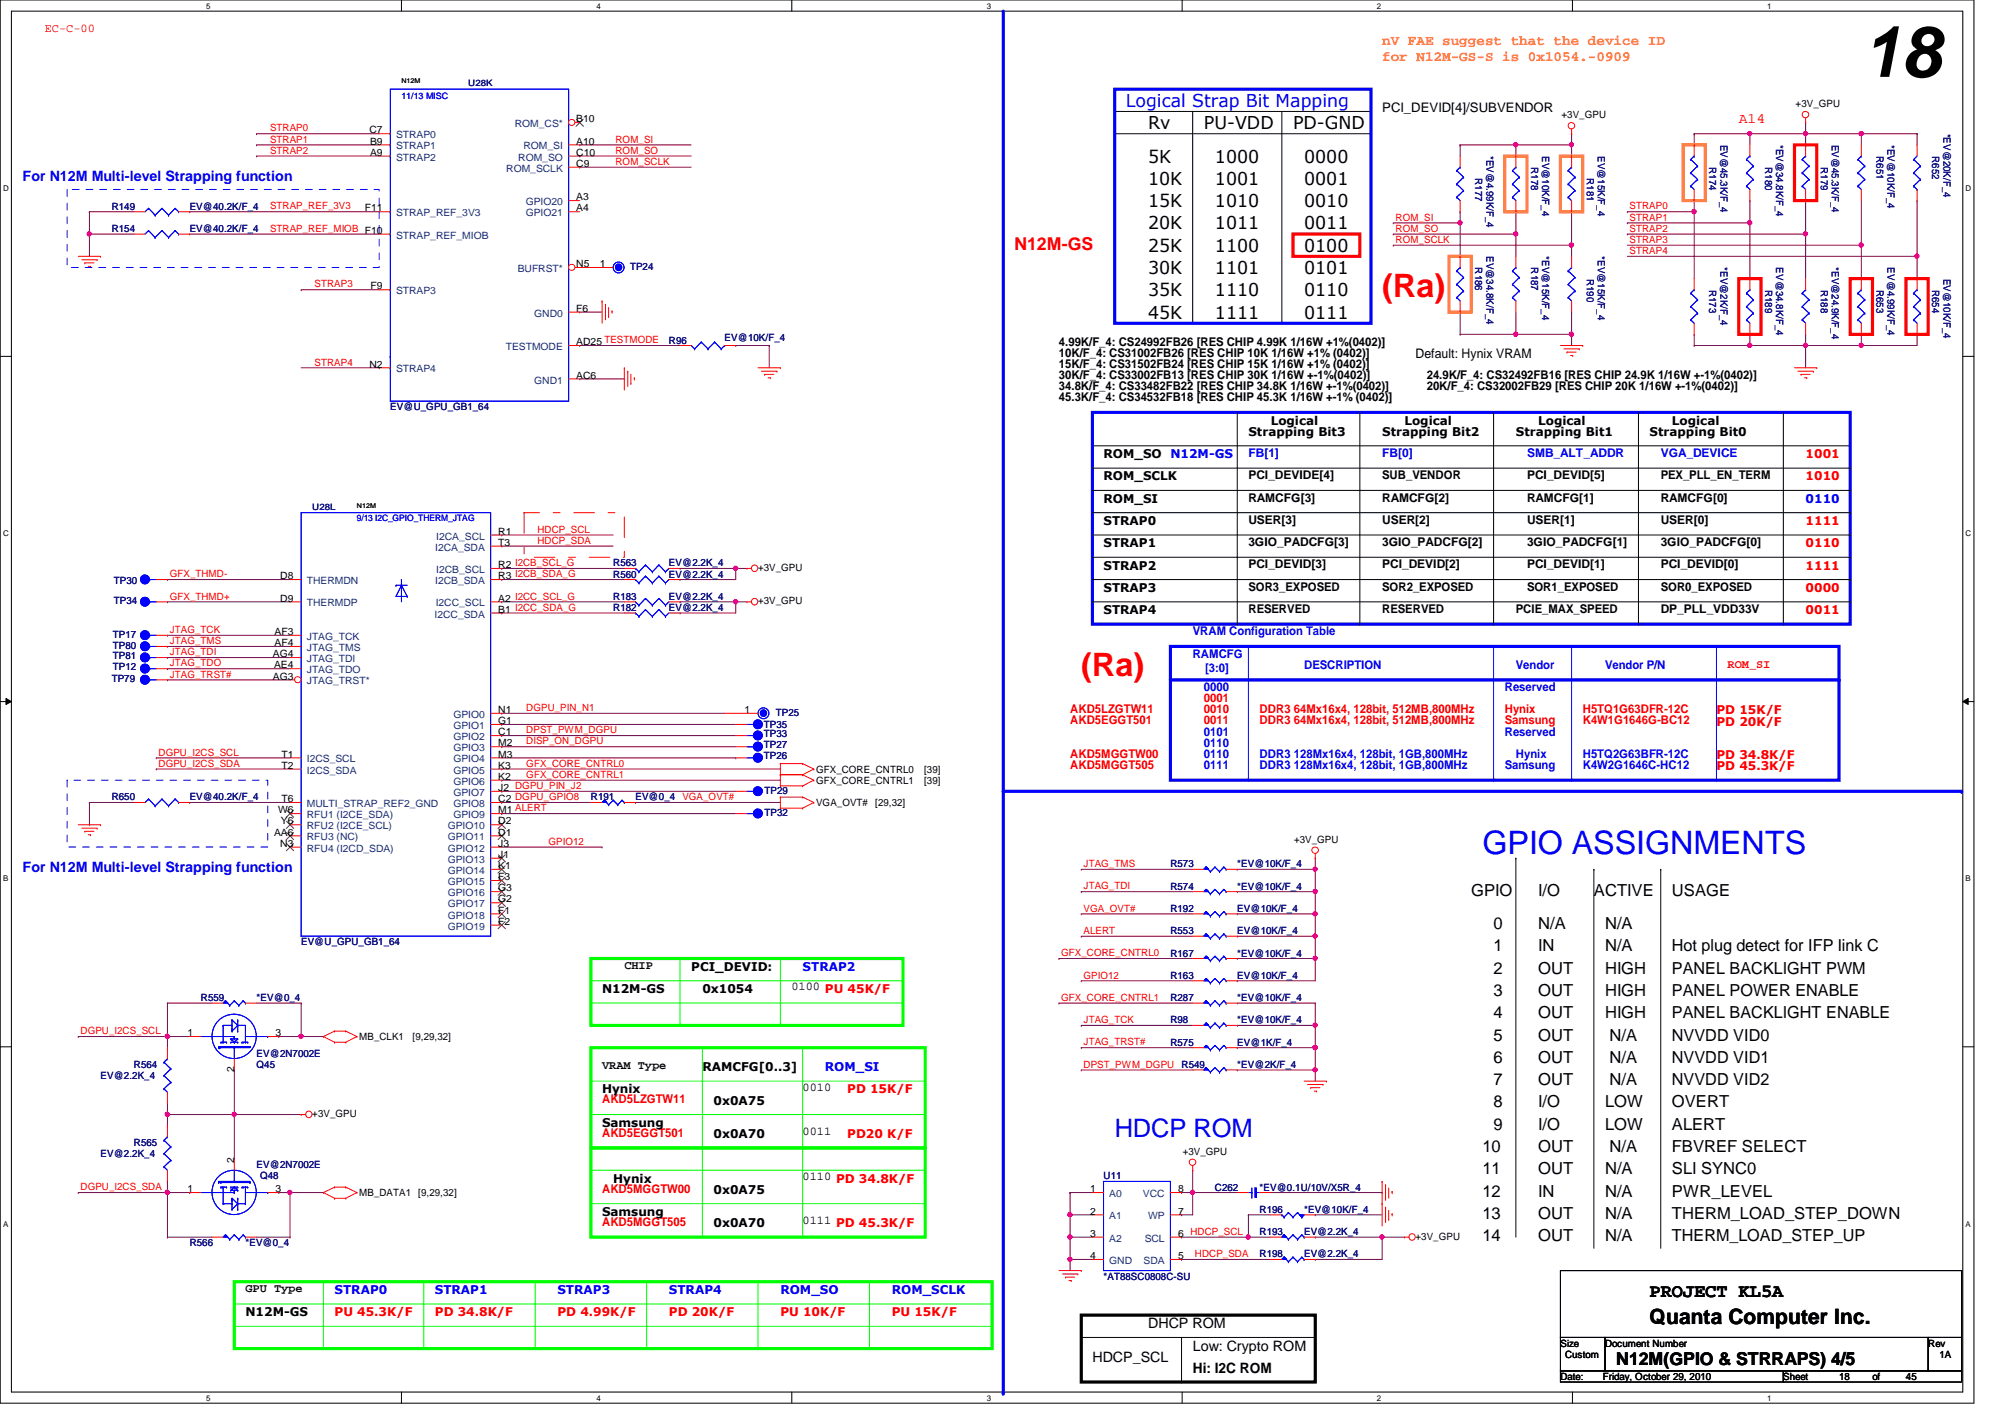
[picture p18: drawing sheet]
<svg xmlns="http://www.w3.org/2000/svg" width="297mm" height="210mm" viewBox="0 0 297 210" stroke-linecap="round" stroke-linejoin="round" font-family="sans-serif">
<defs><g id="words">
<text font-size="10.5" x="275.8" y="11.4">18</text>
<g font-size="4.8" fill="#f00">
<text x="204.8" y="44.1">(Ra)</text>
<text x="160.2" y="100.2">(Ra)</text>
</g>
<text font-size="4.8" fill="#00f" x="219.6" y="126.4">GPIO ASSIGNMENTS</text>
<text font-size="3.8" fill="#00f" x="165.1" y="168.5">HDCP ROM</text>
<text font-size="3.1" x="244.4" y="196.1">Quanta Computer Inc.</text>
<text font-size="2.8" x="244.4" y="192.2">PROJECT KL5A</text>
<text font-size="2.6" fill="#00f" x="166.8" y="15.8">Logical Strap Bit Mapping</text>
<g font-size="2.6">
<text x="170.1" y="19.1">Rv</text>
<text x="178.3" y="19.1">PU-VDD</text>
<text x="191.6" y="19.1">PD-GND</text>
<text x="170.1" y="24.1">5K</text>
<text x="170.1" y="27.4">10K</text>
<text x="180" y="24.1">1000</text>
<text x="180" y="27.4">1001</text>
<text x="193.2" y="24.1">0000</text>
<text x="193.2" y="27.4">0001</text>
<text x="170.1" y="30.7">15K</text>
<text x="170.1" y="34">20K</text>
<text x="180" y="34">1011</text>
<text x="180" y="30.7">1010</text>
<text x="193.2" y="30.7">0010</text>
<text x="193.2" y="34">0011</text>
<text x="170.1" y="37.3">25K</text>
<text x="170.1" y="40.6">30K</text>
<text x="180" y="37.3">1100</text>
<text x="180" y="40.6">1101</text>
<text x="193.2" y="37.3">0100</text>
<text x="193.2" y="40.6">0101</text>
<text x="170.1" y="43.9">35K</text>
<text x="170.1" y="47.2">45K</text>
<text x="180" y="43.9">1110</text>
<text x="180" y="47.2">1111</text>
<text x="193.2" y="47.2">0111</text>
<text x="193.2" y="43.9">0110</text>
<text x="239.4" y="202.2">N12M(GPIO &amp; STRRAPS) 4/5</text>
</g>
<text font-size="2.6" fill="#f00" x="150.3" y="37.1">N12M-GS</text>
<g font-size="2.5">
<text x="218" y="132.7">GPIO</text>
<text x="221.3" y="137.6">0</text>
<text x="227.9" y="137.6">N/A</text>
<text x="227.9" y="132.7">I/O</text>
<text x="236.1" y="132.7">ACTIVE</text>
<text x="237.8" y="137.6">N/A</text>
<text x="247.7" y="132.7">USAGE</text>
<text x="221.3" y="140.9">1</text>
<text x="227.9" y="140.9">IN</text>
<text x="237.8" y="140.9">N/A</text>
<text x="247.7" y="140.9">Hot plug detect for IFP link C</text>
<text x="221.3" y="147.5">3</text>
<text x="221.3" y="144.2">2</text>
<text x="227.9" y="144.2">OUT</text>
<text x="227.9" y="147.5">OUT</text>
<text x="237.8" y="147.5">HIGH</text>
<text x="237.8" y="144.2">HIGH</text>
<text x="247.7" y="144.2">PANEL BACKLIGHT PWM</text>
<text x="247.7" y="147.5">PANEL POWER ENABLE</text>
<text x="221.3" y="154.1">5</text>
<text x="221.3" y="150.8">4</text>
<text x="227.9" y="154.1">OUT</text>
<text x="227.9" y="150.8">OUT</text>
<text x="237.8" y="150.8">HIGH</text>
<text x="238.5" y="154.1">N/A</text>
<text x="247.7" y="154.1">NVVDD VID0</text>
<text x="247.7" y="150.8">PANEL BACKLIGHT ENABLE</text>
<text x="221.3" y="160.7">7</text>
<text x="221.3" y="157.4">6</text>
<text x="227.9" y="160.7">OUT</text>
<text x="227.9" y="157.4">OUT</text>
<text x="238.5" y="160.7">N/A</text>
<text x="238.5" y="157.4">N/A</text>
<text x="247.7" y="157.4">NVVDD VID1</text>
<text x="247.7" y="160.7">NVVDD VID2</text>
<text x="221.3" y="164">8</text>
<text x="221.3" y="167.3">9</text>
<text x="227.9" y="167.3">I/O</text>
<text x="227.9" y="164">I/O</text>
<text x="237.8" y="167.3">LOW</text>
<text x="237.8" y="164">LOW</text>
<text x="247.7" y="167.3">ALERT</text>
<text x="247.7" y="164">OVERT</text>
<text x="219.6" y="170.6">10</text>
<text x="219.6" y="173.9">11</text>
<text x="227.9" y="170.6">OUT</text>
<text x="227.9" y="173.9">OUT</text>
<text x="237.8" y="173.9">N/A</text>
<text x="238.5" y="170.6">N/A</text>
<text x="247.7" y="173.9">SLI SYNC0</text>
<text x="247.7" y="170.6">FBVREF SELECT</text>
<text x="219.6" y="177.2">12</text>
<text x="227.9" y="177.2">IN</text>
<text x="237.8" y="177.2">N/A</text>
<text x="247.7" y="177.2">PWR_LEVEL</text>
<text x="219.6" y="183.9">14</text>
<text x="219.6" y="180.6">13</text>
<text x="227.9" y="180.6">OUT</text>
<text x="227.9" y="183.9">OUT</text>
<text x="237.8" y="180.6">N/A</text>
<text x="237.8" y="183.9">N/A</text>
<text x="247.7" y="183.9">THERM_LOAD_STEP_UP</text>
<text x="247.7" y="180.6">THERM_LOAD_STEP_DOWN</text>
</g>
<g font-size="2.1" fill="#ff8000">
<text x="204.8" y="6.7">nV FAE suggest that the device ID</text>
<text x="204.8" y="9.1">for N12M-GS-S is 0x1054.-0909</text>
</g>
<text font-size="2.1" fill="#f00" x="257.6" y="18.2">A14</text>
<g font-size="2.1" fill="#00f">
<text x="3.3" y="26.8">For N12M Multi-level Strapping function</text>
<text x="3.3" y="129.1">For N12M Multi-level Strapping function</text>
</g>
<g font-size="2.1">
<text x="170.1" y="196.8">DHCP ROM</text>
<text x="161.8" y="201.7">HDCP_SCL</text>
<text x="176.7" y="200.1">Low: Crypto ROM</text>
<text x="176.7" y="203.4">Hi: I2C ROM</text>
</g>
<g font-size="1.9">
<text x="204.8" y="16.6">PCI_DEVID[4]/SUBVENDOR</text>
<text x="209.7" y="53">Default: Hynix VRAM</text>
</g>
<g font-size="1.8" fill="#f00">
<text x="6.6" y="4.7">EC-C-00</text>
<text x="267.5" y="67.9">1001</text>
<text x="267.5" y="71.2">1010</text>
<text x="267.5" y="77.8">1111</text>
<text x="267.5" y="81.1">0110</text>
<text x="267.5" y="84.4">1111</text>
<text x="267.5" y="87.7">0000</text>
<text x="267.5" y="91">0011</text>
<text x="255.9" y="98.9">ROM_SI</text>
<text x="158.5" y="105.7">AKD5LZGTW11</text>
<text x="158.5" y="107.3">AKD5EGGT501</text>
<text x="178.3" y="105.7">0010</text>
<text x="178.3" y="104">0001</text>
<text x="178.3" y="107.3">0011</text>
<text x="186.6" y="105.7">DDR3 64Mx16x4, 128bit, 512MB,800MHz</text>
<text x="186.6" y="107.3">DDR3 64Mx16x4, 128bit, 512MB,800MHz</text>
<text x="222.9" y="105.7">Hynix</text>
<text x="222.9" y="107.3">Samsung</text>
<text x="234.5" y="105.7">H5TQ1G63DFR-12C</text>
<text x="234.5" y="107.3">K4W1G1646G-BC12</text>
<text x="254.3" y="105.8">PD 15K/F</text>
<text x="254.3" y="107.5">PD 20K/F</text>
<text x="158.5" y="112.3">AKD5MGGTW00</text>
<text x="158.5" y="113.9">AKD5MGGT505</text>
<text x="254.3" y="112.4">PD 34.8K/F</text>
<text x="254.3" y="114.1">PD 45.3K/F</text>
<text x="125.5" y="162">PD 15K/F</text>
<text x="89.2" y="163.4">AKD5LZGTW11</text>
<text x="89.2" y="168.4">AKD5EGGT501</text>
<text x="125.5" y="168.6">PD20 K/F</text>
<text x="89.2" y="176.7">AKD5MGGTW00</text>
<text x="89.2" y="181.6">AKD5MGGT505</text>
<text x="49.6" y="195">PU 45.3K/F</text>
<text x="64.4" y="195">PD 34.8K/F</text>
<text x="82.6" y="195">PD 4.99K/F</text>
<text x="99.1" y="195">PD 20K/F</text>
<text x="115.6" y="195">PU 10K/F</text>
<text x="132.1" y="195">PU 15K/F</text>
</g>
<g font-size="1.8">
<text x="156.9" y="51.2">4.99K/F_4: CS24992FB26 [RES CHIP 4.99K 1/16W +1%(0402)]</text>
<text x="156.9" y="52.8">10K/F_4: CS31002FB26 [RES CHIP 10K 1/16W +1% (0402)]</text>
<text x="156.9" y="56.1">30K/F_4: CS33002FB13 [RES CHIP 30K 1/16W +-1%(0402)]</text>
<text x="156.9" y="57.8">34.8K/F_4: CS33482FB22 [RES CHIP 34.8K 1/16W +-1%(0402)]</text>
<text x="156.9" y="59.4">45.3K/F_4: CS34532FB18 [RES CHIP 45.3K 1/16W +-1% (0402)]</text>
<text x="156.9" y="54.5">15K/F_4: CS31502FB24 [RES CHIP 15K 1/16W +1% (0402)]</text>
<text x="211.4" y="56.1">24.9K/F_4: CS32492FB16 [RES CHIP 24.9K 1/16W +-1%(0402)]</text>
<text x="211.4" y="57.8">20K/F_4: CS32002FB29 [RES CHIP 20K 1/16W +-1%(0402)]</text>
<text x="185" y="64.6">Strapping Bit3</text>
<text x="188.3" y="62.9">Logical</text>
<text x="204.8" y="64.6">Strapping Bit2</text>
<text x="208.1" y="62.9">Logical</text>
<text x="224.6" y="64.6">Strapping Bit1</text>
<text x="227.9" y="62.9">Logical</text>
<text x="244.4" y="64.6">Strapping Bit0</text>
<text x="247.7" y="62.9">Logical</text>
<text x="163.5" y="67.9">ROM_SO</text>
<text x="163.5" y="71.2">ROM_SCLK</text>
<text x="185" y="71">PCI_DEVIDE[4]</text>
<text x="204.8" y="71">SUB_VENDOR</text>
<text x="226.2" y="71">PCI_DEVID[5]</text>
<text x="246" y="71">PEX_PLL_EN_TERM</text>
<text x="163.5" y="74.5">ROM_SI</text>
<text x="163.5" y="77.8">STRAP0</text>
<text x="185" y="74.3">RAMCFG[3]</text>
<text x="185" y="77.6">USER[3]</text>
<text x="204.8" y="74.3">RAMCFG[2]</text>
<text x="204.8" y="77.6">USER[2]</text>
<text x="226.2" y="77.6">USER[1]</text>
<text x="226.2" y="74.3">RAMCFG[1]</text>
<text x="246" y="74.3">RAMCFG[0]</text>
<text x="246" y="77.6">USER[0]</text>
<text x="163.5" y="81.1">STRAP1</text>
<text x="185" y="80.9">3GIO_PADCFG[3]</text>
<text x="204.8" y="80.9">3GIO_PADCFG[2]</text>
<text x="226.2" y="80.9">3GIO_PADCFG[1]</text>
<text x="246" y="80.9">3GIO_PADCFG[0]</text>
<text x="163.5" y="84.4">STRAP2</text>
<text x="163.5" y="87.7">STRAP3</text>
<text x="185" y="84.2">PCI_DEVID[3]</text>
<text x="185" y="87.5">SOR3_EXPOSED</text>
<text x="204.8" y="87.5">SOR2_EXPOSED</text>
<text x="204.8" y="84.2">PCI_DEVID[2]</text>
<text x="226.2" y="87.5">SOR1_EXPOSED</text>
<text x="226.2" y="84.2">PCI_DEVID[1]</text>
<text x="246" y="87.5">SOR0_EXPOSED</text>
<text x="246" y="84.2">PCI_DEVID[0]</text>
<text x="163.5" y="91">STRAP4</text>
<text x="185" y="90.8">RESERVED</text>
<text x="204.8" y="90.8">RESERVED</text>
<text x="224.6" y="90.8">PCIE_MAX_SPEED</text>
<text x="246" y="90.8">DP_PLL_VDD33V</text>
<text x="92.5" y="143.5">CHIP</text>
<text x="102.4" y="143.8">PCI_DEVID:</text>
<text x="89.2" y="147.1">N12M-GS</text>
<text x="104.1" y="147.1">0x1054</text>
<text x="117.3" y="146.7">0100 PU 45K/F</text>
<text x="89.2" y="162">Hynix</text>
<text x="89.2" y="158.4">VRAM Type</text>
<text x="104.1" y="158.7">RAMCFG[0..3]</text>
<text x="118.9" y="161.5">0010</text>
<text x="89.2" y="166.9">Samsung</text>
<text x="105.7" y="163.6">0x0A75</text>
<text x="105.7" y="168.6">0x0A70</text>
<text x="118.9" y="168.1">0011</text>
<text x="90.8" y="175.2">Hynix</text>
<text x="105.7" y="176.8">0x0A75</text>
<text x="118.9" y="174.8">0110 PD 34.8K/F</text>
<text x="89.2" y="180.1">Samsung</text>
<text x="105.7" y="181.8">0x0A70</text>
<text x="118.9" y="181.4">0111 PD 45.3K/F</text>
<text x="36.4" y="191.4">GPU Type</text>
<text x="36.4" y="195">N12M-GS</text>
</g>
<g font-size="1.8" fill="#00f">
<text x="173.4" y="67.9">N12M-GS</text>
<text x="185" y="67.7">FB[1]</text>
<text x="204.8" y="67.7">FB[0]</text>
<text x="226.2" y="67.7">SMB_ALT_ADDR</text>
<text x="246" y="67.7">VGA_DEVICE</text>
<text x="267.5" y="74.5">0110</text>
<text x="176.7" y="94.1">VRAM Configuration Table</text>
<text x="176.7" y="97.4">RAMCFG</text>
<text x="178.6" y="99.5">[3:0]</text>
<text x="193.2" y="99.1">DESCRIPTION</text>
<text x="224.6" y="99.1">Vendor</text>
<text x="237.8" y="99.1">Vendor P/N</text>
<text x="178.3" y="102.4">0000</text>
<text x="222.9" y="102.4">Reserved</text>
<text x="178.3" y="110.6">0110</text>
<text x="178.3" y="112.3">0110</text>
<text x="178.3" y="109">0101</text>
<text x="178.3" y="113.9">0111</text>
<text x="186.6" y="113.9">DDR3 128Mx16x4, 128bit, 1GB,800MHz</text>
<text x="186.6" y="112.3">DDR3 128Mx16x4, 128bit, 1GB,800MHz</text>
<text x="222.9" y="109">Reserved</text>
<text x="222.9" y="113.9">Samsung</text>
<text x="224.6" y="112.3">Hynix</text>
<text x="234.5" y="113.9">K4W2G1646C-HC12</text>
<text x="234.5" y="112.3">H5TQ2G63BFR-12C</text>
<text x="118.9" y="143.8">STRAP2</text>
<text x="122.2" y="158.7">ROM_SI</text>
<text x="49.6" y="191.7">STRAP0</text>
<text x="64.4" y="191.7">STRAP1</text>
<text x="82.6" y="191.7">STRAP3</text>
<text x="99.1" y="191.7">STRAP4</text>
<text x="115.6" y="191.7">ROM_SO</text>
<text x="132.1" y="191.7">ROM_SCLK</text>
</g>
<g font-size="1.5">
<text x="231.3" y="17.5">+3V_GPU</text>
<text x="266" y="15.9">+3V_GPU</text>
<text x="54.7" y="19.8">C7</text>
<text x="54.8" y="23.1">A9</text>
<text x="54.8" y="21.4">B9</text>
<text x="85.4" y="23.1">C10</text>
<text x="85.4" y="21.4">A10</text>
<text x="85.4" y="18.1">B10</text>
<text x="85.4" y="29.7">A3</text>
<text x="85.4" y="24.7">C9</text>
<text x="54.1" y="31.3">F11</text>
<text x="85.4" y="31.3">A4</text>
<text x="85.4" y="39.6">N5</text>
<text x="88.9" y="39.6">1</text>
<text x="54.9" y="42.9">F9</text>
<text x="85.4" y="46.2">F6</text>
<text x="85.4" y="51.1">AD25 TESTMODE</text>
<text x="54.7" y="54.4">N2</text>
<text x="85.4" y="56.1">AC6</text>
<text x="73.8" y="80.9">T3</text>
<text x="73.8" y="79.2">R1</text>
<text x="41.5" y="89.1">D9</text>
<text x="41.5" y="85.8">D8</text>
<text x="73.8" y="85.8">R3 I2CB_SDA_G</text>
<text x="73.8" y="84.2">R2 I2CB_SCL_G</text>
<text x="73.8" y="89.1">A2 I2CC_SCL_G</text>
<text x="112.3" y="84.6">+3V_GPU</text>
<text x="112.3" y="89.5">+3V_GPU</text>
<text x="40.7" y="95.7">AF4</text>
<text x="40.7" y="94.1">AF3</text>
<text x="73.8" y="90.8">B1 I2CC_SDA_G</text>
<text x="40.4" y="100.7">AG3</text>
<text x="40.4" y="97.4">AG4</text>
<text x="40.6" y="99">AE4</text>
<text x="73.8" y="107.3">G1</text>
<text x="73.8" y="105.6">N1</text>
<text x="110.3" y="105.6">1</text>
<text x="41.7" y="113.9">T2</text>
<text x="41.7" y="112.2">T1</text>
<text x="73.8" y="113.9">K3</text>
<text x="73.8" y="112.2">M3</text>
<text x="73.8" y="110.6">M2</text>
<text x="73.8" y="108.9">C1</text>
<text x="41.7" y="118.8">T6</text>
<text x="73.8" y="118.8">C2 DGPU_GPIO8</text>
<text x="73.8" y="117.2">J2 DGPU_PIN_J2</text>
<text x="73.8" y="115.5">K2</text>
<text x="120.9" y="114.5">GFX_CORE_CNTRL0</text>
<text x="120.9" y="119.4">VGA_OVT#</text>
<text x="120.9" y="116.1">GFX_CORE_CNTRL1</text>
<text x="129.7" y="119.4">[29,32]</text>
<text x="136.9" y="114.5">[39]</text>
<text x="136.9" y="116.1">[39]</text>
<text x="40.6" y="123.8">AA6</text>
<text x="41.2" y="120.5">W6</text>
<text x="41.5" y="125.4">N3</text>
<text x="41.6" y="122.1">Y6</text>
<text x="73.8" y="125.4">J3</text>
<text x="73.8" y="123.8">D1</text>
<text x="73.8" y="122.1">D2</text>
<text x="73.8" y="120.5">M1 ALERT</text>
<text x="191.7" y="124.8">+3V_GPU</text>
<text x="73.8" y="130.4">F3</text>
<text x="73.8" y="128.7">K1</text>
<text x="73.8" y="127.1">J1</text>
<text x="73.8" y="137">F2</text>
<text x="73.8" y="135.3">F1</text>
<text x="73.8" y="133.7">G2</text>
<text x="73.8" y="132">G3</text>
<text x="27.8" y="153.5">1</text>
<text x="40.8" y="153.5">3</text>
<text x="53.2" y="154.1">MB_CLK1</text>
<text x="61.1" y="154.1">[9,29,32]</text>
<text x="34.7" y="158.8" transform="rotate(-90 34.7 158.8)">2</text>
<text x="46.3" y="165.5">+3V_GPU</text>
<text x="34.7" y="172.2" transform="rotate(-90 34.7 172.2)">2</text>
<text x="175.2" y="171.1">+3V_GPU</text>
<text x="27.8" y="176.6">1</text>
<text x="40.8" y="176.6">3</text>
<text x="53.2" y="177.2">MB_DATA1</text>
<text x="62" y="177.2">[9,29,32]</text>
<text x="161.5" y="176.6">1</text>
<text x="161.5" y="179.9">2</text>
<text x="174.5" y="179.9">7</text>
<text x="174.5" y="176.6">8</text>
<text x="161.5" y="183.2">3</text>
<text x="174.5" y="183.2">6 HDCP_SCL</text>
<text x="209.7" y="183.6">+3V_GPU</text>
<text x="161.5" y="186.5">4</text>
<text x="174.5" y="186.5">5</text>
<text x="231.2" y="199.5">Size</text>
<text x="231.9" y="201.1">Custom</text>
<text x="237.8" y="199.5">Document Number</text>
<text x="285.7" y="199.5">Rev</text>
<text x="287.3" y="201.1">1A</text>
<text x="231.2" y="204.4">Date:</text>
<text x="237.4" y="204.4">Friday, October 29, 2010</text>
<text x="264.2" y="204.4">Sheet</text>
<text x="272.5" y="204.4">18</text>
<text x="277.4" y="204.4">of</text>
<text x="282.4" y="204.4">45</text>
</g>
<g font-size="1.5" fill="#f00">
<text x="40" y="19.5">STRAP0</text>
<text x="40" y="21.1">STRAP1</text>
<text x="40" y="22.8">STRAP2</text>
<text x="91.2" y="21.1">ROM_SI</text>
<text x="91.2" y="22.8">ROM_SO</text>
<text x="91.2" y="24.4">ROM_SCLK</text>
<text x="40" y="34.3">STRAP_REF_MIOB F10</text>
<text x="40" y="31">STRAP_REF_3V3</text>
<text x="206.8" y="36">ROM_SCLK</text>
<text x="206.8" y="32.7">ROM_SI</text>
<text x="206.8" y="34.3">ROM_SO</text>
<text x="241.4" y="31">STRAP0</text>
<text x="241.4" y="34.3">STRAP2</text>
<text x="241.4" y="32.7">STRAP1</text>
<text x="241.4" y="36">STRAP3</text>
<text x="241.4" y="37.6">STRAP4</text>
<text x="46.6" y="42.6">STRAP3</text>
<text x="46.6" y="54.1">STRAP4</text>
<text x="79.6" y="80.6">HDCP_SDA</text>
<text x="79.6" y="78.9">HDCP_SCL</text>
<text x="25.1" y="85.5">GFX_THMD-</text>
<text x="25.1" y="88.8">GFX_THMD+</text>
<text x="25.1" y="93.8">JTAG_TCK</text>
<text x="25.1" y="95.4">JTAG_TMS</text>
<text x="25.1" y="97.1">JTAG_TDI</text>
<text x="25.1" y="100.4">JTAG_TRST#</text>
<text x="25.1" y="98.7">JTAG_TDO</text>
<text x="78" y="105.3">DGPU_PIN_N1</text>
<text x="23.5" y="113.6">DGPU_I2CS_SDA</text>
<text x="23.5" y="111.9">DGPU_I2CS_SCL</text>
<text x="78" y="113.6">GFX_CORE_CNTRL0</text>
<text x="78" y="108.6">DPST_PWM_DGPU</text>
<text x="78" y="110.3">DISP_ON_DGPU</text>
<text x="78" y="115.2">GFX_CORE_CNTRL1</text>
<text x="101.1" y="118.5">VGA_OVT#</text>
<text x="81.3" y="125.1">GPIO12</text>
<text x="160.5" y="128.4">JTAG_TMS</text>
<text x="160.5" y="131.7">JTAG_TDI</text>
<text x="160.5" y="135">VGA_OVT#</text>
<text x="157.2" y="141.6">GFX_CORE_CNTRL0</text>
<text x="160.5" y="138.3">ALERT</text>
<text x="157.2" y="148.3">GFX_CORE_CNTRL1</text>
<text x="160.5" y="144.9">GPIO12</text>
<text x="11.9" y="153.2">DGPU_I2CS_SCL</text>
<text x="160.5" y="151.6">JTAG_TCK</text>
<text x="160.5" y="154.9">JTAG_TRST#</text>
<text x="160.5" y="158.2">DPST_PWM_DGPU</text>
<text x="11.9" y="176.3">DGPU_I2CS_SDA</text>
<text x="177" y="186.2">HDCP_SDA</text>
</g>
<g font-size="1.5" fill="#004080">
<text x="58.7" y="23.8">STRAP2</text>
<text x="58.7" y="22.1">STRAP1</text>
<text x="58.7" y="20.5">STRAP0</text>
<text x="76.3" y="18.8">ROM_CS*</text>
<text x="76.8" y="23.8">ROM_SO</text>
<text x="77.6" y="22.1">ROM_SI</text>
<text x="75" y="25.4">ROM_SCLK</text>
<text x="58.7" y="35.3">STRAP_REF_MIOB</text>
<text x="58.7" y="32">STRAP_REF_3V3</text>
<text x="77.9" y="32">GPIO21</text>
<text x="77.9" y="30.4">GPIO20</text>
<text x="76.7" y="40.3">BUFRST*</text>
<text x="58.7" y="43.6">STRAP3</text>
<text x="79.2" y="46.9">GND0</text>
<text x="74.9" y="51.9">TESTMODE</text>
<text x="58.7" y="55.2">STRAP4</text>
<text x="79.2" y="56.8">GND1</text>
<text x="64.5" y="81.6">I2CA_SDA</text>
<text x="64.6" y="79.9">I2CA_SCL</text>
<text x="45.5" y="89.8">THERMDP</text>
<text x="45.5" y="86.5">THERMDN</text>
<text x="64.5" y="86.5">I2CB_SDA</text>
<text x="64.6" y="89.8">I2CC_SCL</text>
<text x="64.6" y="84.9">I2CB_SCL</text>
<text x="45.5" y="94.8">JTAG_TCK</text>
<text x="64.4" y="91.5">I2CC_SDA</text>
<text x="45.5" y="101.4">JTAG_TRST*</text>
<text x="45.5" y="99.7">JTAG_TDO</text>
<text x="45.5" y="98.1">JTAG_TDI</text>
<text x="45.5" y="96.4">JTAG_TMS</text>
<text x="67.2" y="108">GPIO1</text>
<text x="67.2" y="106.3">GPIO0</text>
<text x="45.5" y="112.9">I2CS_SCL</text>
<text x="67.2" y="112.9">GPIO4</text>
<text x="67.2" y="111.3">GPIO3</text>
<text x="67.2" y="109.6">GPIO2</text>
<text x="45.5" y="114.6">I2CS_SDA</text>
<text x="45.5" y="119.5">MULTI_STRAP_REF2_GND</text>
<text x="67.2" y="119.5">GPIO8</text>
<text x="67.2" y="117.9">GPIO7</text>
<text x="67.2" y="116.2">GPIO6</text>
<text x="67.2" y="114.6">GPIO5</text>
<text x="45.5" y="121.2">RFU1 (I2CE_SDA)</text>
<text x="45.5" y="122.9">RFU2 (I2CE_SCL)</text>
<text x="45.5" y="124.5">RFU3 (NC)</text>
<text x="66.3" y="124.5">GPIO11</text>
<text x="66.3" y="122.9">GPIO10</text>
<text x="67.2" y="121.2">GPIO9</text>
<text x="45.5" y="126.2">RFU4 (I2CD_SDA)</text>
<text x="66.3" y="131.1">GPIO15</text>
<text x="66.3" y="129.5">GPIO14</text>
<text x="66.3" y="127.8">GPIO13</text>
<text x="66.3" y="126.2">GPIO12</text>
<text x="66.3" y="137.7">GPIO19</text>
<text x="66.3" y="136.1">GPIO18</text>
<text x="66.3" y="134.4">GPIO17</text>
<text x="66.3" y="132.8">GPIO16</text>
<text x="164.3" y="177.3">A0</text>
<text x="169.3" y="177.3">VCC</text>
<text x="164.3" y="180.6">A1</text>
<text x="164.3" y="183.9">A2</text>
<text x="169.6" y="183.9">SCL</text>
<text x="170.1" y="180.6">WP</text>
<text x="164.3" y="187.2">GND</text>
<text x="169.4" y="187.2">SDA</text>
</g>
<g font-size="1.5" fill="#000080">
<text x="220.2" y="23.1" transform="rotate(90 220.2 23.1)">*EV@4.99K/F_4</text>
<text x="228.5" y="23.1" transform="rotate(90 228.5 23.1)">EV@10K/F_4</text>
<text x="236.7" y="23.1" transform="rotate(90 236.7 23.1)">EV@15K/F_4</text>
<text x="254.9" y="21.5" transform="rotate(90 254.9 21.5)">EV@45.3K/F_4</text>
<text x="263.1" y="21.5" transform="rotate(90 263.1 21.5)">*EV@34.8K/F_4</text>
<text x="271.4" y="21.5" transform="rotate(90 271.4 21.5)">EV@45.3K/F_4</text>
<text x="278" y="23.1" transform="rotate(90 278 23.1)">R651</text>
<text x="279.7" y="21.5" transform="rotate(90 279.7 21.5)">*EV@10K/F_4</text>
<text x="286.3" y="23.1" transform="rotate(90 286.3 23.1)">R652</text>
<text x="287.9" y="19.8" transform="rotate(90 287.9 19.8)">*EV@20K/F_4</text>
<text x="218.6" y="26.4" transform="rotate(90 218.6 26.4)">R177</text>
<text x="226.8" y="24.8" transform="rotate(90 226.8 24.8)">R178</text>
<text x="235.1" y="26.4" transform="rotate(90 235.1 26.4)">R181</text>
<text x="253.2" y="24.8" transform="rotate(90 253.2 24.8)">R174</text>
<text x="261.5" y="24.8" transform="rotate(90 261.5 24.8)">R180</text>
<text x="269.7" y="24.8" transform="rotate(90 269.7 24.8)">R179</text>
<text x="16.5" y="31.1">R149</text>
<text x="16.5" y="34.4">R154</text>
<text x="28.1" y="31.1">EV@40.2K/F_4</text>
<text x="28.1" y="34.4">EV@40.2K/F_4</text>
<text x="93.3" y="40">TP24</text>
<text x="218.6" y="39.6" transform="rotate(90 218.6 39.6)">R186</text>
<text x="220.2" y="38" transform="rotate(90 220.2 38)">EV@34.8K/F_4</text>
<text x="226.8" y="39.6" transform="rotate(90 226.8 39.6)">R187</text>
<text x="228.5" y="38" transform="rotate(90 228.5 38)">*EV@15K/F_4</text>
<text x="235.1" y="41.3" transform="rotate(90 235.1 41.3)">R190</text>
<text x="236.7" y="38" transform="rotate(90 236.7 38)">*EV@15K/F_4</text>
<text x="254.9" y="39.6" transform="rotate(90 254.9 39.6)">*EV@2K/F_4</text>
<text x="263.1" y="39.6" transform="rotate(90 263.1 39.6)">EV@34.8K/F_4</text>
<text x="271.4" y="39.6" transform="rotate(90 271.4 39.6)">*EV@24.9K/F_4</text>
<text x="279.7" y="39.6" transform="rotate(90 279.7 39.6)">EV@4.99K/F_4</text>
<text x="287.9" y="41.3" transform="rotate(90 287.9 41.3)">EV@10K/F_4</text>
<text x="253.2" y="42.9" transform="rotate(90 253.2 42.9)">R173</text>
<text x="261.5" y="42.9" transform="rotate(90 261.5 42.9)">R189</text>
<text x="269.7" y="42.9" transform="rotate(90 269.7 42.9)">R188</text>
<text x="278" y="42.9" transform="rotate(90 278 42.9)">R653</text>
<text x="286.3" y="42.9" transform="rotate(90 286.3 42.9)">R654</text>
<text x="99.1" y="50.9">R96</text>
<text x="107.4" y="50.5">EV@10K/F_4</text>
<text x="57.8" y="60.8">EV@U_GPU_GB1_64</text>
<text x="90.8" y="83.9">R563</text>
<text x="99.1" y="83.9">EV@2.2K_4</text>
<text x="16.9" y="86.5">TP30</text>
<text x="16.9" y="89.5">TP34</text>
<text x="90.8" y="88.9">R183</text>
<text x="90.8" y="85.6">R560</text>
<text x="99.1" y="88.9">EV@2.2K_4</text>
<text x="99.1" y="85.6">EV@2.2K_4</text>
<text x="16.7" y="94.5">TP17</text>
<text x="90.8" y="90.5">R182</text>
<text x="99.1" y="90.5">EV@2.2K_4</text>
<text x="16.5" y="101.1">TP79</text>
<text x="16.7" y="99.3">TP12</text>
<text x="16.7" y="97.6">TP81</text>
<text x="16.7" y="96.1">TP80</text>
<text x="113.2" y="107.9">TP35</text>
<text x="114.9" y="106">TP25</text>
<text x="113.2" y="112.5">TP26</text>
<text x="113.2" y="109.2">TP33</text>
<text x="113.2" y="110.8">TP27</text>
<text x="16.5" y="118.6">R650</text>
<text x="28.1" y="118.6">EV@40.2K/F_4</text>
<text x="87.5" y="118.6">R191</text>
<text x="94.1" y="118.6">EV@0_4</text>
<text x="113.3" y="117.6">TP29</text>
<text x="113.3" y="120.9">TP32</text>
<text x="173.4" y="131.8">R574</text>
<text x="173.4" y="128.5">R573</text>
<text x="183.3" y="131.8">*EV@10K/F_4</text>
<text x="183.3" y="128.5">*EV@10K/F_4</text>
<text x="173.4" y="135.1">R192</text>
<text x="183.3" y="135.1">EV@10K/F_4</text>
<text x="44.6" y="140">EV@U_GPU_GB1_64</text>
<text x="173.4" y="141.7">R167</text>
<text x="173.4" y="138.4">R553</text>
<text x="183.3" y="141.7">*EV@10K/F_4</text>
<text x="183.3" y="138.4">EV@10K/F_4</text>
<text x="29.8" y="148.3">R559</text>
<text x="38" y="148.3">*EV@0_4</text>
<text x="173.4" y="145">R163</text>
<text x="173.4" y="148.3">R287</text>
<text x="183.3" y="145">EV@10K/F_4</text>
<text x="183.3" y="148.3">*EV@10K/F_4</text>
<text x="173.4" y="151.6">R98</text>
<text x="173.4" y="154.9">R575</text>
<text x="183.3" y="151.6">*EV@10K/F_4</text>
<text x="183.3" y="154.9">EV@1K/F_4</text>
<text x="14.9" y="159.9">EV@2.2K_4</text>
<text x="19.9" y="158.2">R564</text>
<text x="38" y="158.2">Q45</text>
<text x="38" y="156.5">EV@2N7002E</text>
<text x="175" y="158.2">R549</text>
<text x="183.3" y="158.2">*EV@2K/F_4</text>
<text x="14.9" y="171.4">EV@2.2K_4</text>
<text x="19.9" y="169.8">R565</text>
<text x="38" y="173.1">EV@2N7002E</text>
<text x="38.5" y="174.7">Q48</text>
<text x="163.5" y="174.7">U11</text>
<text x="180" y="176.4">C262</text>
<text x="186.6" y="176.4">*EV@0.1U/10V/X5R_4</text>
<text x="186.6" y="179.7">R196</text>
<text x="193.2" y="179.7">*EV@10K/F_4</text>
<text x="28.1" y="184.6">R566</text>
<text x="36.4" y="184.6">*EV@0_4</text>
<text x="186.6" y="183">R193</text>
<text x="193.2" y="183">EV@2.2K_4</text>
<text x="163.5" y="189.6">*AT88SC0808C-SU</text>
<text x="186.6" y="186.3">R198</text>
<text x="193.2" y="186.3">EV@2.2K_4</text>
</g>
<g font-size="1.3" fill="#00f">
<text x="59.5" y="14.7">11/13 MISC</text>
<text x="52.9" y="77.1">9/13 I2C_GPIO_THERM_JTAG</text>
</g>
<g font-size="1.3" fill="#000080">
<text x="69.4" y="12.7">U28K</text>
<text x="46.3" y="75.5">U28L</text>
</g>
<g font-size="1.2">
<text x="30.6" y="1.3">5</text>
<text x="88.3" y="1.3">4</text>
<text x="146.2" y="1.3">3</text>
<text x="204" y="1.3">2</text>
<text x="261.8" y="1.3">1</text>
<text x=".5" y="28.3">D</text>
<text x="291.2" y="28.3">D</text>
<text x=".5" y="79.4">C</text>
<text x="291.2" y="79.4">C</text>
<text x=".5" y="130.6">B</text>
<text x="291.2" y="130.6">B</text>
<text x=".5" y="181.7">A</text>
<text x="291.2" y="181.7">A</text>
<text x="30.6" y="207.5">5</text>
<text x="88.3" y="207.5">4</text>
<text x="146.2" y="207.5">3</text>
<text x="204" y="207.5">2</text>
<text x="261.8" y="207.5">1</text>
</g>
<g font-size="1">
<text x="59.5" y="12.3">N12M</text>
<text x="52.9" y="75.2">N12M</text>
</g>
</g></defs>
<path d="M0 0h292.4v207.9h-292.4zM1.7 1.7h289.1v204.5h-289.1z" fill="none" stroke="#000" stroke-width=".15"/>
<g fill="#fff">
<path d="M30.6 .2h.6v1.3h-.6z"/>
<path d="M30.6 206.4h.6v1.3h-.6z"/>
</g>
<path d="M59.5 0v1.7M59.5 206.2v1.7" fill="none" stroke="#000" stroke-width=".15"/>
<g fill="#fff">
<path d="M88.3 .2h.6v1.3h-.6z"/>
<path d="M88.3 206.4h.6v1.3h-.6z"/>
</g>
<path d="M117.3 0v1.7M117.3 206.2v1.7" fill="none" stroke="#000" stroke-width=".15"/>
<g fill="#fff">
<path d="M146.2 .2h.6v1.3h-.6z"/>
<path d="M146.2 206.4h.6v1.3h-.6z"/>
</g>
<path d="M175.1 0v1.7M175.1 206.2v1.7" fill="none" stroke="#000" stroke-width=".15"/>
<g fill="#fff">
<path d="M204 .2h.6v1.3h-.6z"/>
<path d="M204 206.4h.6v1.3h-.6z"/>
</g>
<path d="M233 0v1.7M233 206.2v1.7" fill="none" stroke="#000" stroke-width=".15"/>
<g fill="#fff">
<path d="M261.8 .2h.6v1.3h-.6z"/>
<path d="M261.8 206.4h.6v1.3h-.6z"/>
<path d="M.5 27.2h.8v1.3h-.8z"/>
<path d="M291.2 27.2h.8v1.3h-.8z"/>
<path d="M.5 78.4h.8v1.3h-.8z"/>
<path d="M291.2 78.4h.8v1.3h-.8z"/>
</g>
<path d="M0 52.8h1.7M290.8 52.8h1.6" fill="none" stroke="#000" stroke-width=".15"/>
<g fill="#fff">
<path d="M.5 129.5h.7v1.3h-.7z"/>
<path d="M291.2 129.5h.7v1.3h-.7z"/>
</g>
<path d="M0 103.9h1.7M.9 103.5l.8 .4-.8 .5zM290.8 103.9l.8-.4v.9zM290.8 103.9h1.6" fill="none" stroke="#000" stroke-width=".15"/>
<path d="M.9 103.5l.8 .4-.8 .5zM290.8 103.9l.8-.4v.9z" fill="#000"/>
<g fill="#fff">
<path d="M.5 180.6h.7v1.3h-.7z"/>
<path d="M291.2 180.6h.7v1.3h-.7z"/>
</g>
<path d="M0 155.1h1.7M290.8 155.1h1.6" fill="none" stroke="#000" stroke-width=".15"/>
<g fill="none" stroke="#800040" stroke-width=".15">
<path d="M13.2 31.4h.1M13.2 34.7h.1M13.2 31.4h6.7M13.2 34.7h6.7M24.8 85.9h.1M24.8 89.2h.1M24.8 97.4h.1M24.8 94.1h.1M24.8 99.1h.1M24.8 95.8h.1M24.8 85.9h18.2M24.8 89.2h18.2"/>
<path d="M24.8 97.4h18.2M24.8 94.1h18.2M24.8 99.1h18.2M24.8 95.8h18.2M24.8 100.7h.1M24.8 100.7h18.2M74.3 113.9h.1M74.3 113.9h41.3M94.1 118.9h.1M94.1 118.9h21.5M74.3 120.5h.1M74.3 120.5h34.7"/>
</g>
<circle cx="13.2" cy="34.6" r=".32" fill="#f0f"/>
<circle cx="13.2" cy="34.6" r=".32" fill="none" stroke="#f0f" stroke-width=".15"/>
<g fill="none" stroke="#800040" stroke-width=".15">
<path d="M38 19.8h.1M38 19.8h18.2M267.5 19.8h.1M267.5 19.8v1.7M13.2 31.4h.1M13.2 34.7h.1M13.2 31.4v6.6M28.1 34.7h.1M28.1 31.4h.1M28.1 34.7h28.1M28.1 31.4h28.1M38 21.5h.1"/>
<path d="M38 23.1h.1M38 21.5h18.2M38 23.1h18.2M85.9 21.5h.1M85.9 23.1h.1M85.9 24.8h.1M85.9 21.5h16.5M85.9 23.1h16.5M85.9 24.8h16.5M216.3 33h.1M216.3 33v5M232.8 21.5h.1"/>
<path d="M232.8 21.5v1.6M251 29.7h.1M251 29.7v1.7M85.9 56.1h.1M85.9 51.2h.1M85.9 46.2h.1M85.9 56.1h6.6M85.9 51.2h14.8M85.9 46.2h3.3M109 51.2h.1M109 51.2h5M114 51.2h.1"/>
<path d="M114 51.2v3.3M224.6 49.5h.1M224.6 49.5h8.2M74.3 84.2h.1M74.3 85.9h.1M74.3 84.2h18.2M74.3 85.9h18.2M23.2 113.9h.1M23.2 112.3h.1M23.2 113.9h19.8M23.2 112.3h19.8M74.3 115.6h.1"/>
<path d="M74.3 105.7h.1M74.3 117.2h.1M74.3 115.6h41.3M74.3 105.7h33.1M74.3 117.2h34.7"/>
</g>
<circle cx="224.6" cy="49.5" r=".32" fill="#f0f"/>
<circle cx="224.6" cy="49.5" r=".32" fill="none" stroke="#f0f" stroke-width=".15"/>
<path d="M176.7 176.7h.1M176.7 176.7h6.6M185 180h.1M185 180h3.3M185 180v3.3M194.9 180h.1M194.9 180h9.9M158.5 183.3h.1M158.5 183.3h3.3M175 183.3h.1M175 183.3h13.3M185 183.3h.1" fill="none" stroke="#800040" stroke-width=".15"/>
<circle cx="184.9" cy="183.2" r=".32" fill="#f0f"/>
<circle cx="184.9" cy="183.2" r=".32" fill="none" stroke="#f0f" stroke-width=".15"/>
<path d="M175 180h.1M175 176.7h.1M175 176.7h1.7M176.7 176.7h.1M176.7 176.7v3.3h-1.7" fill="none" stroke="#800040" stroke-width=".15"/>
<circle cx="176.7" cy="176.6" r=".32" fill="#f0f"/>
<circle cx="176.7" cy="176.6" r=".32" fill="none" stroke="#f0f" stroke-width=".15"/>
<path d="M158.5 186.6h.1M158.5 186.6h3.3" fill="none" stroke="#800040" stroke-width=".15"/>
<circle cx="158.5" cy="186.5" r=".32" fill="#f0f"/>
<circle cx="158.5" cy="186.5" r=".32" fill="none" stroke="#f0f" stroke-width=".15"/>
<path d="M158.5 176.7h.1M158.5 180h.1M158.5 176.7v6.6M158.5 176.7h3.3M158.5 186.6h.1M158.5 186.6v1.6M175 186.6h.1M175 186.6h13.3" fill="none" stroke="#800040" stroke-width=".15"/>
<circle cx="158.5" cy="179.9" r=".32" fill="#f0f"/>
<circle cx="158.5" cy="179.9" r=".32" fill="none" stroke="#f0f" stroke-width=".15"/>
<path d="M158.5 180h.1M158.5 180h3.3M158.5 183.3h.1M158.5 183.3v3.3" fill="none" stroke="#800040" stroke-width=".15"/>
<circle cx="158.5" cy="183.2" r=".32" fill="#f0f"/>
<circle cx="158.5" cy="183.2" r=".32" fill="none" stroke="#f0f" stroke-width=".15"/>
<path d="M194.9 186.6h.1M204.8 183.3h.1M204.8 183.3v3.3h-9.9" fill="none" stroke="#800040" stroke-width=".15"/>
<circle cx="204.7" cy="183.2" r=".32" fill="#f0f"/>
<circle cx="204.7" cy="183.2" r=".32" fill="none" stroke="#f0f" stroke-width=".15"/>
<path d="M206.4 36.3h.1M206.4 36.3h26.4M232.8 46.2h.1M232.8 46.2v3.3M188.3 176.7h16.5M204.8 176.7h.1M204.8 183.3h.1M204.8 183.3h3.3" fill="none" stroke="#800040" stroke-width=".15"/>
<circle cx="232.8" cy="36.3" r=".32" fill="#f0f"/>
<circle cx="232.8" cy="36.3" r=".32" fill="none" stroke="#f0f" stroke-width=".15"/>
<g fill="none" stroke="#800040" stroke-width=".15">
<path d="M251 19.8h.1M251 19.8v1.7M251 19.8h8.2M259.2 19.8h.1M259.2 19.8v1.7M267.5 18.2h.1M267.5 18.2v1.6M241.1 31.4h.1M241.1 31.4h9.9M251 31.4h.1M251 31.4v9.9M251 49.5h.1"/>
<path d="M251 51.2h.1M251 49.5v1.7M259.2 49.5h.1M259.2 49.5v1.7h-8.2M267.5 51.2h.1M267.5 51.2v3.3"/>
</g>
<circle cx="251" cy="31.3" r=".32" fill="#f0f"/>
<circle cx="251" cy="31.3" r=".32" fill="none" stroke="#f0f" stroke-width=".15"/>
<path d="M224.6 21.5h.1M224.6 21.5h8.2M267.5 29.7h.1M267.5 29.7v5M267.5 49.5h.1M267.5 49.5v1.7" fill="none" stroke="#800040" stroke-width=".15"/>
<circle cx="232.8" cy="21.4" r=".32" fill="#f0f"/>
<circle cx="232.8" cy="21.4" r=".32" fill="none" stroke="#f0f" stroke-width=".15"/>
<circle cx="224.6" cy="21.4" r=".32" fill="#f0f"/>
<circle cx="224.6" cy="21.4" r=".32" fill="none" stroke="#f0f" stroke-width=".15"/>
<path d="M241.1 34.7h.1M241.1 34.7h26.4M267.5 34.7h.1M267.5 34.7v6.6" fill="none" stroke="#800040" stroke-width=".15"/>
<circle cx="267.5" cy="34.6" r=".32" fill="#f0f"/>
<circle cx="267.5" cy="34.6" r=".32" fill="none" stroke="#f0f" stroke-width=".15"/>
<path d="M259.2 19.8h.1M259.2 19.8h8.3" fill="none" stroke="#800040" stroke-width=".15"/>
<circle cx="267.5" cy="19.8" r=".32" fill="#f0f"/>
<circle cx="267.5" cy="19.8" r=".32" fill="none" stroke="#f0f" stroke-width=".15"/>
<circle cx="259.2" cy="19.8" r=".32" fill="#f0f"/>
<circle cx="259.2" cy="19.8" r=".32" fill="none" stroke="#f0f" stroke-width=".15"/>
<path d="M259.2 51.2h.1M259.2 51.2h8.3" fill="none" stroke="#800040" stroke-width=".15"/>
<circle cx="267.5" cy="51.2" r=".32" fill="#f0f"/>
<circle cx="267.5" cy="51.2" r=".32" fill="none" stroke="#f0f" stroke-width=".15"/>
<circle cx="259.2" cy="51.2" r=".32" fill="#f0f"/>
<circle cx="259.2" cy="51.2" r=".32" fill="none" stroke="#f0f" stroke-width=".15"/>
<g fill="none" stroke="#800040" stroke-width=".15">
<path d="M206.4 33h.1M206.4 33h9.9M216.3 21.5h.1M216.3 21.5v1.6M216.3 21.5h8.3M224.6 21.5h.1M224.6 21.5v1.6M232.8 31.4h.1M232.8 31.4v4.9M259.2 33h.1M259.2 33v8.3M216.3 49.5h.1"/>
<path d="M216.3 46.2h.1M216.3 49.5h8.3M216.3 46.2v3.3"/>
</g>
<circle cx="216.3" cy="33" r=".32" fill="#f0f"/>
<circle cx="216.3" cy="33" r=".32" fill="none" stroke="#f0f" stroke-width=".15"/>
<path d="M232.8 19.8h.1M232.8 19.8v1.7M232.8 49.5h.1M232.8 49.5v1.7" fill="none" stroke="#800040" stroke-width=".15"/>
<circle cx="232.8" cy="49.5" r=".32" fill="#f0f"/>
<circle cx="232.8" cy="49.5" r=".32" fill="none" stroke="#f0f" stroke-width=".15"/>
<path d="M216.3 31.4h.1M216.3 31.4v1.6M224.6 34.7h.1M224.6 34.7v3.3M232.8 36.3h.1M232.8 36.3v1.7M194.9 155.2h.1M194.9 155.2v3.3" fill="none" stroke="#800040" stroke-width=".15"/>
<circle cx="194.8" cy="155.2" r=".32" fill="#f0f"/>
<circle cx="194.8" cy="155.2" r=".32" fill="none" stroke="#f0f" stroke-width=".15"/>
<path d="M194.9 132.1h.1M194.9 132.1v3.3" fill="none" stroke="#800040" stroke-width=".15"/>
<circle cx="194.8" cy="132.1" r=".32" fill="#f0f"/>
<circle cx="194.8" cy="132.1" r=".32" fill="none" stroke="#f0f" stroke-width=".15"/>
<path d="M194.9 127.1h.1M194.9 128.8h.1M194.9 127.1v5M160.2 158.5h.1M160.2 158.5h16.5" fill="none" stroke="#800040" stroke-width=".15"/>
<circle cx="194.8" cy="128.8" r=".32" fill="#f0f"/>
<circle cx="194.8" cy="128.8" r=".32" fill="none" stroke="#f0f" stroke-width=".15"/>
<path d="M183.3 158.5h.1M183.3 158.5h11.6" fill="none" stroke="#800040" stroke-width=".15"/>
<circle cx="194.8" cy="158.5" r=".32" fill="#f0f"/>
<circle cx="194.8" cy="158.5" r=".32" fill="none" stroke="#f0f" stroke-width=".15"/>
<path d="M183.3 151.9h.1M183.3 151.9h11.6" fill="none" stroke="#800040" stroke-width=".15"/>
<circle cx="194.8" cy="151.9" r=".32" fill="#f0f"/>
<circle cx="194.8" cy="151.9" r=".32" fill="none" stroke="#f0f" stroke-width=".15"/>
<path d="M160.2 151.9h.1M160.2 151.9h16.5M183.3 155.2h.1M183.3 155.2h11.6M194.9 158.5h.1M194.9 158.5v1.6" fill="none" stroke="#800040" stroke-width=".15"/>
<circle cx="194.8" cy="155.2" r=".32" fill="#f0f"/>
<circle cx="194.8" cy="155.2" r=".32" fill="none" stroke="#f0f" stroke-width=".15"/>
<path d="M160.2 128.8h.1M160.2 132.1h.1M160.2 128.8h16.5M160.2 132.1h16.5M183.3 128.8h.1M183.3 132.1h.1M183.3 135.4h.1M183.3 128.8h11.6M183.3 132.1h11.6M183.3 135.4h11.6M160.2 155.2h.1M160.2 155.2h16.5" fill="none" stroke="#800040" stroke-width=".15"/>
<circle cx="194.8" cy="135.4" r=".32" fill="#f0f"/>
<circle cx="194.8" cy="135.4" r=".32" fill="none" stroke="#f0f" stroke-width=".15"/>
<path d="M160.2 135.4h.1M160.2 138.7h.1M160.2 135.4h16.5M160.2 138.7h16.5M183.3 138.7h.1M194.9 135.4h.1M194.9 135.4v3.3h-11.6" fill="none" stroke="#800040" stroke-width=".15"/>
<circle cx="194.8" cy="138.7" r=".32" fill="#f0f"/>
<circle cx="194.8" cy="138.7" r=".32" fill="none" stroke="#f0f" stroke-width=".15"/>
<path d="M44.6 54.5h11.6M56.2 54.5h.1M109 84.2h.1M109 84.2h1.7M194.9 151.9h.1M194.9 151.9v3.3" fill="none" stroke="#800040" stroke-width=".15"/>
<circle cx="109" cy="84.2" r=".32" fill="#f0f"/>
<circle cx="109" cy="84.2" r=".32" fill="none" stroke="#f0f" stroke-width=".15"/>
<path d="M241.1 33h.1M241.1 33h18.1M100.7 85.9h.1M100.7 85.9h8.3M74.3 109h.1M74.3 110.6h.1M74.3 109h34.7M74.3 110.6h34.7M176.7 173.4h.1M176.7 173.4v3.3" fill="none" stroke="#800040" stroke-width=".15"/>
<circle cx="259.2" cy="33" r=".32" fill="#f0f"/>
<circle cx="259.2" cy="33" r=".32" fill="none" stroke="#f0f" stroke-width=".15"/>
<path d="M259.2 29.7h.1M259.2 29.7v3.3M74.3 118.9h.1M74.3 118.9h13.2M44.6 153.5h.1M44.6 153.5h3.3M34.7 165.1h.1M34.7 165.1v6.6M43 176.7h.1M43 176.7h4.9" fill="none" stroke="#800040" stroke-width=".15"/>
<circle cx="42.9" cy="176.6" r=".32" fill="#f0f"/>
<circle cx="42.9" cy="176.6" r=".32" fill="none" stroke="#f0f" stroke-width=".15"/>
<path d="M34.7 165.1h.1M34.7 165.1h9.9" fill="none" stroke="#800040" stroke-width=".15"/>
<circle cx="34.7" cy="165.1" r=".32" fill="#f0f"/>
<circle cx="34.7" cy="165.1" r=".32" fill="none" stroke="#f0f" stroke-width=".15"/>
<path d="M24.8 153.5h.1M24.8 153.5h3.3" fill="none" stroke="#800040" stroke-width=".15"/>
<circle cx="24.8" cy="153.5" r=".32" fill="#f0f"/>
<circle cx="24.8" cy="153.5" r=".32" fill="none" stroke="#f0f" stroke-width=".15"/>
<path d="M11.6 176.7h.1M11.6 176.7h13.2" fill="none" stroke="#800040" stroke-width=".15"/>
<circle cx="24.8" cy="176.6" r=".32" fill="#f0f"/>
<circle cx="24.8" cy="176.6" r=".32" fill="none" stroke="#f0f" stroke-width=".15"/>
<path d="M11.6 153.5h.1M11.6 153.5h13.2M24.8 153.5h.1M24.8 153.5v1.7M34.7 158.5h.1M34.7 158.5v6.6M24.8 175h.1M24.8 165.1h.1M24.8 163.4v1.7M24.8 175v1.7h3.3M28.1 176.7h.1" fill="none" stroke="#800040" stroke-width=".15"/>
<circle cx="24.8" cy="165.1" r=".32" fill="#f0f"/>
<circle cx="24.8" cy="165.1" r=".32" fill="none" stroke="#f0f" stroke-width=".15"/>
<path d="M24.8 148.6h.1M24.8 153.5h.1M24.8 148.6v4.9M24.8 148.6h6.6M38 148.6h6.6M44.6 148.6h.1M44.6 153.5h.1M44.6 148.6v4.9M24.8 166.8h.1M34.7 165.1h.1M34.7 165.1h-9.9v1.7" fill="none" stroke="#800040" stroke-width=".15"/>
<circle cx="44.6" cy="153.5" r=".32" fill="#f0f"/>
<circle cx="44.6" cy="153.5" r=".32" fill="none" stroke="#f0f" stroke-width=".15"/>
<g fill="none" stroke="#800040" stroke-width=".15">
<path d="M100.7 84.2h.1M100.7 84.2h8.3M109 84.2h.1M109 89.2h.1M109 84.2v1.7M109 89.2h1.7M41.3 153.5h.1M41.3 153.5h3.3M24.8 176.7h.1M24.8 176.7v6.6M41.3 176.7h.1M41.3 176.7h1.7"/>
<path d="M43 176.7h.1M43 176.7v6.6M24.8 183.3h.1M24.8 183.3h6.6M38 183.3h5M43 183.3h.1"/>
</g>
<circle cx="109" cy="89.1" r=".32" fill="#f0f"/>
<circle cx="109" cy="89.1" r=".32" fill="none" stroke="#f0f" stroke-width=".15"/>
<g fill="none" stroke="#800040" stroke-width=".15">
<path d="M206.4 34.7h.1M206.4 34.7h18.2M74.3 89.2h.1M74.3 90.8h.1M74.3 90.8h18.2M74.3 89.2h18.2M100.7 90.8h.1M100.7 89.2h.1M100.7 89.2h8.3M109 89.2h.1M109 89.2v1.6h-8.3M74.3 107.3h.1"/>
<path d="M74.3 107.3h34.7"/>
</g>
<circle cx="224.6" cy="34.6" r=".32" fill="#f0f"/>
<circle cx="224.6" cy="34.6" r=".32" fill="none" stroke="#f0f" stroke-width=".15"/>
<g fill="none" stroke="#800040" stroke-width=".15">
<path d="M224.6 31.4h.1M224.6 31.4v3.3M224.6 49.5h.1M224.6 46.2v3.3M194.9 138.7h.1M194.9 138.7v3.3h-11.6M156.9 148.6h.1M156.9 142h.1M156.9 148.6h19.8M156.9 142h19.8M183.3 148.6h.1M183.3 142h.1"/>
<path d="M183.3 148.6h11.6M194.9 148.6h.1M194.9 148.6v3.3"/>
</g>
<circle cx="194.8" cy="142" r=".32" fill="#f0f"/>
<circle cx="194.8" cy="142" r=".32" fill="none" stroke="#f0f" stroke-width=".15"/>
<g fill="none" stroke="#800040" stroke-width=".15">
<path d="M267.5 19.8h8.3M275.8 19.8h.1M74.3 79.2h.1M74.3 79.2h16.5M74.3 80.9h.1M74.3 80.9h16.5M13.2 118.9h.1M13.2 118.9h6.7M13.2 118.9v3.3M28.1 118.9h.1M28.1 118.9h14.9M74.3 112.3h34.7"/>
<path d="M109 112.3h.1M13.2 122.2h.1M74.3 125.5h14.9M89.2 125.5h.1M160.2 145.3h.1M160.2 145.3h16.5M183.3 145.3h.1M194.9 142h.1M194.9 142v3.3h-11.6"/>
</g>
<circle cx="275.7" cy="19.8" r=".32" fill="#f0f"/>
<circle cx="275.7" cy="19.8" r=".32" fill="none" stroke="#f0f" stroke-width=".15"/>
<path d="M284 19.8h.1M284 19.8v1.7M284 38h.1M284 38v3.3M267.5 51.2h.1M267.5 51.2h8.3M275.8 51.2h.1M275.8 49.5v1.7" fill="none" stroke="#800040" stroke-width=".15"/>
<circle cx="275.7" cy="51.2" r=".32" fill="#f0f"/>
<circle cx="275.7" cy="51.2" r=".32" fill="none" stroke="#f0f" stroke-width=".15"/>
<path d="M275.8 19.8h.1M275.8 19.8v1.7M275.8 19.8h8.2M284 19.8h.1M241.1 36.3h34.7M275.8 36.3h.1M275.8 29.7v6.6M275.8 51.2h.1M284 49.5h.1M284 49.5v1.7h-8.2" fill="none" stroke="#800040" stroke-width=".15"/>
<circle cx="275.7" cy="36.3" r=".32" fill="#f0f"/>
<circle cx="275.7" cy="36.3" r=".32" fill="none" stroke="#f0f" stroke-width=".15"/>
<path d="M241.1 38h42.9M275.8 36.3v5M284 38h.1M275.8 41.3h.1" fill="none" stroke="#800040" stroke-width=".15"/>
<circle cx="284" cy="37.9" r=".32" fill="#f0f"/>
<circle cx="284" cy="37.9" r=".32" fill="none" stroke="#f0f" stroke-width=".15"/>
<path d="M284 29.7h.1M284 29.7v8.3M44.6 42.9h.1M44.6 42.9h11.6M194.9 183.3h.1M194.9 183.3h9.9" fill="none" stroke="#800040" stroke-width=".15"/>
<g fill="none" stroke="#f00" stroke-width=".15">
<path d="M232.8 19.8h.1M232.8 19.1v.7M267.5 18.2h.1M267.5 17.5v.7M11.6 38h3.3M12.1 38.5h2.3M12.6 38.9h.1M12.6 38.9h1.3M13.1 39.5h.3M13.4 39.5h.1M14.4 38.5h.1M14.9 38h.1"/>
<path d="M89.2 44.6h.1M89.2 44.6v3.3M89.7 45.1h.1M89.7 45.1v2.3M90.2 46.9h.1M90.2 45.6v1.3M90.7 46.1h.1M90.7 46.1v.3M92.5 54.5h.1M92.5 54.5v3.3M93 55h.1M93 55v2.3"/>
<path d="M93.5 56.8h.1M93.5 55.5v1.3M94 56h.1M94 56v.3M112.3 54.5h3.3M112.8 55h2.3M113.3 55.5h.1M113.3 55.5h1.3M113.8 56h.3M114.1 56h.1M115.1 55h.1M115.6 54.5h.1"/>
<path d="M231.2 51.2h3.3M231.7 51.7h2.3M232.2 52.2h.1M232.2 52.2h1.3M232.7 52.7h.3M233 52.7h.1M234 51.7h.1M234.5 51.2h.1M265.8 54.5h3.4M266.4 55h2.2M266.8 55.5h.1M266.8 55.5h1.4"/>
<path d="M267.3 56h.4M267.7 56h.1M268.6 55h.1M269.2 54.5h.1M110.7 84.2h.1M110.7 89.2h.1M110.7 84.2h.6M110.7 89.2h.6M115.6 114.8h.1M115.6 113.1h.1M115.6 119.7h.1M115.6 118.1h.1"/>
<path d="M115.6 116.4h.1M115.6 113.1h3.3M115.6 114.8h3.3M115.6 113.1v3.3M115.6 118.1v1.6M115.6 118.1h3.3M115.6 119.7h3.3M115.6 116.4h3.3M118.9 113.1h.1M118.9 114.8h.1M118.9 118.1h.1M118.9 119.7h.1"/>
<path d="M118.9 116.4h.1M118.9 113.1l1.7 .8M118.9 118.1l1.7 .8M118.9 114.8l1.7 .8M120.6 113.9h.1M120.6 118.9h.1M120.6 115.6h.1M120.6 113.9l-1.7 .9M120.6 118.9l-1.7 .8M120.6 115.6l-1.7 .8M11.6 122.2h3.3M12.1 122.7h2.3"/>
<path d="M12.6 123.1h.1M12.6 123.1h1.3M13.1 123.7h.3M13.4 123.7h.1M14.4 122.7h.1M14.9 122.2h.1M194.9 127.1h.1M194.9 126.4v.7M47.9 153.5h.1M47.9 153.5l1.7 .9M49.6 152.7h.1M49.6 154.4h.1"/>
<path d="M49.6 152.7l-1.7 .8M49.6 152.7h1.6M49.6 154.4h1.6M51.2 152.7h.1M51.2 154.4h.1M51.2 152.7l1.7 .8M52.9 153.5h.1M52.9 153.5l-1.7 .9M44.6 165.1h.1M44.6 165.1h.7M47.9 176.7h.1M47.9 176.7l1.7 .8"/>
<path d="M49.6 175.9h.1M49.6 177.5h.1M49.6 175.9l-1.7 .8M49.6 175.9h1.6M49.6 177.5h1.6M51.2 175.9h.1M51.2 177.5h.1M51.2 175.9l1.7 .8M52.9 176.7h.1M52.9 176.7l-1.7 .8M176.7 173.4h.1M176.7 172.7v.7"/>
<path d="M193.2 160.1h3.3M193.7 160.7h2.3M194.2 161.1h.1M194.2 161.1h1.3M194.7 161.6h.3M195 161.6h.1M196 160.7h.1M196.5 160.1h.1M204.8 175h.1M204.8 178.3h.1M204.8 175v6.6M205.3 175.5h.1"/>
<path d="M205.3 178.8h.1M205.3 175.5v2.3M205.3 178.8v2.3M205.7 177.3h.1M205.7 176v1.3M205.7 179.3v1.3M206.2 176.5h.1M206.2 179.8h.1M206.2 176.5v.3M206.2 179.8v.3M156.9 188.2h3.3M157.4 188.7h2.3"/>
<path d="M157.9 189.2h.1M157.9 189.2h1.3M158.4 189.7h.3M158.7 189.7h.1M159.7 188.7h.1M160.2 188.2h.1M205.7 180.6h.1M208.1 183.3h.1M208.1 183.3h.6"/>
<circle cx="232.8" cy="18.6" r=".48"/>
<circle cx="267.5" cy="17" r=".48"/>
<circle cx="111.8" cy="84.2" r=".48"/>
<circle cx="111.8" cy="89.1" r=".48"/>
<circle cx="194.8" cy="125.9" r=".48"/>
<circle cx="45.7" cy="165.1" r=".48"/>
<circle cx="176.7" cy="172.2" r=".48"/>
<circle cx="209.2" cy="183.2" r=".48"/>
</g>
<g fill="none" stroke="#000" stroke-width=".15">
<path d="M165.1 16.5h38M165.1 19.8h38M176.7 16.5v31.4M189.9 16.5v31.4M203.1 16.5h.1M203.1 19.8h.1M176.7 47.9h.1M189.9 47.9h.1M161.8 66h.1M161.8 66h112.3M161.8 69.3h112.3M161.8 72.6h112.3"/>
<path d="M161.8 75.9h112.3M161.8 79.2h112.3M183.3 61.1v31.4M201.5 61.1v31.4M221.3 61.1v31.4M242.7 61.1v31.4M264.2 61.1v31.4M274.1 69.3h.1M274.1 72.6h.1M274.1 75.9h.1M274.1 79.2h.1M161.8 82.5h112.3"/>
<path d="M183.3 92.5h.1M201.5 92.5h.1M221.3 92.5h.1M242.7 92.5h.1M264.2 92.5h.1M274.1 82.5h.1M224.6 127.1h.1M224.6 127.1v56.2M236.1 128.8h.1M236.1 128.8v56.1M246 128.8h.1M246 128.8v56.1"/>
<path d="M231.2 188.2h59.4v9.9h-59.4zM231.2 198.1h6.6v5h-6.6zM237.8 198.1h47.9v5h-47.9zM285.7 198.1h4.9v5h-4.9zM231.2 203.1h33v1.6h-33zM264.2 203.1h26.4v1.6h-26.4z"/>
</g>
<path d="M9.9 28.1h46.3v11.5h-46.3z" fill="none" stroke="#00f" stroke-width=".15" stroke-dasharray="1 1 1 1 1 1 1 1"/>
<path d="M165.1 13.2h38v34.7h-38zM161.8 61.1h112.3v31.4h-112.3zM173.4 95.8h99.1v19.8h-99.1zM173.4 100.7h99.1" fill="none" stroke="#00f" stroke-width=".47"/>
<path d="M185 95.8v19.8M232.8 95.8v19.8M254.3 95.8v19.8M185 115.6h.1M232.8 115.6h.1M254.3 115.6h.1" fill="none" stroke="#00f" stroke-width=".15"/>
<circle cx="272.5" cy="100.7" r=".23" fill="#00f"/>
<path d="M221.3 95.8v19.8M221.3 115.6h.1" fill="none" stroke="#00f" stroke-width=".15"/>
<path d="M148.6 117.2h142" fill="none" stroke="#00f" stroke-width=".47"/>
<circle cx="290.6" cy="117.2" r=".23" fill="#00f"/>
<path d="M160.2 198.1h34.7M175 198.1v6.6M194.9 198.1h.1M175 204.7h.1" fill="none" stroke="#000" stroke-width=".15"/>
<path d="M160.2 194.8h34.7v9.9h-34.7z" fill="none" stroke="#000" stroke-width=".47"/>
<path d="M148.6 1.7v204.7" fill="none" stroke="#00f" stroke-width=".47"/>
<circle cx="148.6" cy="206.4" r=".23" fill="#00f"/>
<g fill="none" stroke="#0f0" stroke-width=".15">
<path d="M87.5 148.6h46.3M87.5 145.3h46.3M100.7 151.9h.1M100.7 142v9.9M104.1 155.2v28.1M115.6 151.9h.1M115.6 142v9.9M118.9 155.2v28.1M133.8 148.6h.1M133.8 145.3h.1M87.5 165.1h49.6M87.5 160.1h49.6"/>
<path d="M87.5 178.3h49.6M87.5 173.4h49.6M104.1 170.1h.1M118.9 170.1h.1M137.1 165.1h.1M137.1 160.1h.1M137.1 178.3h.1M137.1 173.4h.1M34.7 196.5h112.3M34.7 193.2h112.3M47.9 199.8h.1M47.9 189.9v9.9"/>
<path d="M62.8 199.8h.1M62.8 189.9v9.9M79.3 199.8h.1M79.3 189.9v9.9M95.8 199.8h.1M95.8 189.9v9.9M104.1 183.3h.1M112.3 199.8h.1M112.3 189.9v9.9M118.9 183.3h.1M128.8 199.8h.1M128.8 189.9v9.9"/>
<path d="M147 196.5h.1M147 193.2h.1"/>
</g>
<path d="M87.5 155.2h49.6v14.9h-49.6zM87.5 142h46.3v9.9h-46.3zM87.5 170.1h49.6v13.2h-49.6zM34.7 189.9h112.3v9.9h-112.3z" fill="none" stroke="#0f0" stroke-width=".47"/>
<path d="M214.7 38h3.3v8.2h-3.3zM222.9 23.1h3.3v8.3h-3.3zM231.2 23.1h3.3v8.3h-3.3zM249.3 21.5h3.3v8.2h-3.3z" fill="none" stroke="#ff8000" stroke-width=".47"/>
<path d="M191.6 34.7h9.9v3.3h-9.9zM265.8 21.5h3.4v8.2h-3.4zM257.6 41.3h3.3v8.2h-3.3zM274.1 41.3h3.3v8.2h-3.3zM282.4 41.3h3.3v8.2h-3.3z" fill="none" stroke="#f00" stroke-width=".47"/>
<path d="M9.9 115.6h29.8v9.9h-29.8z" fill="none" stroke="#00f" stroke-width=".15" stroke-dasharray="1 1 1 1 1 1 1 1"/>
<path d="M77.6 75.9h14.9v6.6h-14.9z" fill="none" stroke="#f00" stroke-width=".15" stroke-dasharray="3 2 1 2"/>
<path d="M161.8 85.9h112.3M161.8 89.2h112.3M274.1 85.9h.1M274.1 89.2h.1" fill="none" stroke="#000" stroke-width=".15"/>
<circle cx="112.3" cy="112.2" r=".66" fill="#00f"/>
<g fill="none" stroke="#00f" stroke-width=".15">
<path d="M110.7 112.3h.9M111.6 112.3h.1"/>
<circle cx="112.3" cy="112.2" r=".66"/>
</g>
<circle cx="112.3" cy="112.2" r=".66" fill="#00f"/>
<g fill="none" stroke="#00f" stroke-width=".15">
<path d="M102.4 51.2l.5 .5M102.9 51.7h.1M103.9 50.7h.1M103.9 50.7l-1 1M103.9 50.7l1 1M104.9 51.7h.1M105.9 50.7h.1M105.9 50.7l-1 1M105.9 50.7l.9 1M106.8 51.7h.1M107.4 51.2h.1M107.4 51.2l-.6 .5"/>
<path d="M110.7 112.3h.9M111.6 112.3h.1"/>
<circle cx="112.3" cy="112.2" r=".66"/>
</g>
<path d="M100.7 51.2h1.7M107.4 51.2h1.6M109 112.3h1.7" fill="none" stroke="#f00" stroke-width=".15"/>
<circle cx="21.5" cy="94.1" r=".66" fill="#00f"/>
<g fill="none" stroke="#00f" stroke-width=".15">
<path d="M22.2 94.1h.1M22.2 94.1h1"/>
<circle cx="21.5" cy="94.1" r=".66"/>
</g>
<circle cx="21.5" cy="94.1" r=".66" fill="#00f"/>
<g fill="none" stroke="#00f" stroke-width=".15">
<path d="M267 27.6h.1M267 25.6h.1M267 23.6h.1M267 27.6l.5 .5M267 25.6l1 1M267 23.6l1 1M267.5 23.1h.1M267.5 23.1l-.5 .5M268 26.6h.1M268 24.6h.1M268 26.6l-1 1M268 24.6l-1 1"/>
<path d="M22.2 94.1h.1M22.2 94.1h1M189.9 180h.1M189.9 180l.3 .3M190.9 179.6h.1M190.9 179.6l.7 .7M190.9 179.6l-.7 .7M192.2 179.6h.1M192.2 179.6l.7 .7M192.2 179.6l-.6 .7M193.2 180l-.3 .3M190.2 180.3h.1"/>
<path d="M191.6 180.3h.1M192.9 180.3h.1"/>
<circle cx="21.5" cy="94.1" r=".66"/>
</g>
<path d="M267.5 21.5v1.6M267.5 28.1v1.6M23.2 94.1h1.6" fill="none" stroke="#f00" stroke-width=".15"/>
<path d="M192.5 180h.7l-.3 .3z" fill-rule="evenodd" fill="#00f"/>
<g fill="none" stroke="#00f" stroke-width=".15">
<path d="M189.9 180h.1M189.9 180l.3 .3M190.9 179.6h.1M190.9 179.6l.7 .7M190.9 179.6l-.7 .7M192.2 179.6h.1M192.2 179.6l.7 .7M192.2 179.6l-.6 .7M192.5 180h.7l-.3 .3zM193.2 180l-.3 .3M190.2 180.3h.1M191.6 180.3h.1"/>
<path d="M192.9 180.3h.1"/>
</g>
<path d="M192.5 180h.7l-.3 .3z" fill-rule="evenodd" fill="#00f"/>
<g fill="none" stroke="#00f" stroke-width=".15">
<path d="M192.5 180h.7l-.3 .3zM33.4 182.9h.1M33.4 182.9l-.3 .4M33.4 182.9l.6 .7M34 183.6h.1M34.7 182.9h.1M34.7 182.9l-.7 .7M34.7 182.9l.7 .7M35.4 183.6h.1M36 182.9h.1M36 182.9l-.6 .7M36 182.9l.4 .4"/>
<path d="M36.4 183.3h.1"/>
</g>
<path d="M188.3 180h1.6M193.2 180h1.7" fill="none" stroke="#f00" stroke-width=".15"/>
<path d="M33.4 182.9l.3 .4h-.6l.3-.4 .3 .4z" fill-rule="evenodd" fill="#00f"/>
<g fill="none" stroke="#00f" stroke-width=".15">
<path d="M33.4 182.9l.3 .4h-.6l.3-.4 .3 .4zM33.4 182.9h.1M33.4 182.9l-.3 .4M33.4 182.9l.6 .7M34 183.6h.1M34.7 182.9h.1M34.7 182.9l-.7 .7M34.7 182.9l.7 .7M35.4 183.6h.1M36 182.9h.1M36 182.9l-.6 .7M36 182.9l.4 .4"/>
<path d="M36.4 183.3h.1"/>
</g>
<path d="M33.4 182.9l.3 .4h-.6l.3-.4 .3 .4z" fill-rule="evenodd" fill="#00f"/>
<g fill="none" stroke="#00f" stroke-width=".15">
<path d="M224.1 29.2h.1M224.1 27.3h.1M224.1 25.3h.1M224.1 29.2l.5 .5M224.1 27.3l1 .9M224.1 25.3l1 .9M224.6 24.8h.1M224.6 24.8l-.5 .5M225.1 28.2h.1M225.1 26.2h.1M225.1 28.2l-1 1M225.1 26.2l-1 1.1"/>
<path d="M267 47.4h.1M267 45.4h.1M267 43.4h.1M267 47.4l.5 .5M267 45.4l1 1M267 43.4l1 1M267.5 42.9h.1M267.5 42.9l-.5 .5M268 46.4h.1M268 44.4h.1M268 46.4l-1 1M268 44.4l-1 1"/>
<path d="M94.1 90.8h.1M94.1 90.8l.6 .5M94.7 91.3h.1M95.6 90.3h.1M95.6 90.3l1 1M95.6 90.3l-.9 1M96.6 91.3h.1M97.6 90.3h.1M97.6 90.3l1 1M97.6 90.3l-1 1M98.6 91.3h.1M99.1 90.8l-.5 .5"/>
<path d="M29.8 176.7h4.9M32.4 175.2h.1M32.4 175h.1M32.4 175h4.6v.2M32.4 175.2h4.6M32.4 175v.2M32.6 175h.1M32.7 175.2h.1M32.7 175.9h.1M32.7 175.9h.9M32.9 175.9h.1M33.1 178.3h.1"/>
<path d="M33.1 175.9h.1M33.1 178.3h1.3M33.1 175.9v2.4M33.6 175.9h.1M34.2 176.3h.1M34.2 175.9h.1M34.2 176.3h1M34.2 175.9h1M34.4 178.3h.1M34.4 179.2h.1M34.4 177.6h.1M34.4 177.5h.1"/>
<path d="M34.4 177.8h.1M34.4 176.1h.1M34.4 177.5v1.7M34.4 177.5l.8 .8M34.4 176.1l-.2 .2M34.7 176.7h.1M34.7 175h.1M34.7 175.9h.1M34.7 176.3h.1M34.7 173.4v1.6M34.7 176.3v.4M34.7 175.9l-.3 .2"/>
<path d="M34.7 175.9l.5 .4M35.2 178.3h.1M35.2 176.3h.1M35.2 175.9h.1M35.2 179.2h.1M35.2 177.5h.1M35.2 178.3h1.2M35.2 178.3l-.8 .9M35.2 177.5v1.7M35.9 175.9h.1M35.9 175.9h.8M36 175.9h.1"/>
<path d="M36.4 175.9h.1M36.4 178.3h.1M36.4 176.7h3.3M36.4 175.9v2.4M36.7 175.9h.1M37 175.2h.1M39.7 176.7h.1M33.4 182.9l.3 .4h-.6l.3-.4 .3 .4z"/>
<circle cx="34.7" cy="176.6" r="3.3"/>
</g>
<path d="M224.6 23.1v1.7M224.6 29.7v1.7M267.5 41.3v1.6M267.5 47.9v1.6M92.5 90.8h1.6M99.1 90.8h1.6M28.1 176.7h1.7M34.7 171.7v1.7M39.7 176.7h1.6M31.4 183.3h1.7M36.4 183.3h1.6" fill="none" stroke="#f00" stroke-width=".15"/>
<circle cx="112.3" cy="107.3" r=".66" fill="#00f"/>
<g fill="none" stroke="#00f" stroke-width=".15">
<path d="M110.7 107.3h.9M111.6 107.3h.1"/>
<circle cx="112.3" cy="107.3" r=".66"/>
</g>
<circle cx="112.3" cy="107.3" r=".66" fill="#00f"/>
<g fill="none" stroke="#00f" stroke-width=".15">
<path d="M110.7 107.3h.9M111.6 107.3h.1M178.7 144.9h.1M178.7 144.9l-.4 .4M178.7 144.9l.6 .7M179.3 145.6h.1M180 144.9h.1M180 144.9l-.7 .7M180 144.9l.7 .7M180.7 145.6h.1M181.3 144.9h.1M181.3 144.9l-.6 .7"/>
<path d="M181.3 144.9l.3 .4M181.6 145.3h.1"/>
<circle cx="112.3" cy="107.3" r=".66"/>
</g>
<path d="M109 107.3h1.7" fill="none" stroke="#f00" stroke-width=".15"/>
<path d="M178.7 144.9l.3 .4h-.7l.4-.4 .3 .4z" fill-rule="evenodd" fill="#00f"/>
<g fill="none" stroke="#00f" stroke-width=".15">
<path d="M178.7 144.9l.3 .4h-.7l.4-.4 .3 .4zM178.7 144.9h.1M178.7 144.9l-.4 .4M178.7 144.9l.6 .7M179.3 145.6h.1M180 144.9h.1M180 144.9l-.7 .7M180 144.9l.7 .7M180.7 145.6h.1M181.3 144.9h.1M181.3 144.9l-.6 .7M181.3 144.9l.3 .4"/>
<path d="M181.6 145.3h.1"/>
</g>
<path d="M178.7 144.9l.3 .4h-.7l.4-.4 .3 .4z" fill-rule="evenodd" fill="#00f"/>
<path d="M178.7 144.9l.3 .4h-.7l.4-.4 .3 .4z" fill="none" stroke="#00f" stroke-width=".15"/>
<path d="M176.7 145.3h1.6M181.6 145.3h1.7" fill="none" stroke="#f00" stroke-width=".15"/>
<circle cx="113.1" cy="105.6" r=".48" fill="#00f"/>
<g fill="none" stroke="#00f" stroke-width=".15">
<circle cx="113.1" cy="105.6" r=".48"/>
<circle cx="113.1" cy="105.7" r=".81"/>
</g>
<circle cx="113.1" cy="105.6" r=".48" fill="#00f"/>
<g fill="none" stroke="#00f" stroke-width=".15">
<path d="M22 30.9h.1M22 30.9l-.5 .5M22 30.9l1 1M23 31.9h.1M24 30.9h.1M24 30.9l-1 1M24 30.9l1 1M25 31.9h.1M25.9 30.9h.1M25.9 30.9l-.9 1M25.9 30.9l.6 .5M26.5 31.4h.1"/>
<path d="M178.7 135h.1M178.7 135l-.4 .4M178.7 135l.6 .7M179.3 135.7h.1M180 135h.1M180 135l-.7 .7M180 135l.7 .7M180.7 135.7h.1M181.3 135h.1M181.3 135l-.6 .7M181.3 135l.3 .4M181.6 135.4h.1"/>
<circle cx="113.1" cy="105.6" r=".48"/>
<circle cx="113.1" cy="105.7" r=".81"/>
</g>
<path d="M19.9 31.4h1.6M26.5 31.4h1.6M107.4 105.7h4.9" fill="none" stroke="#f00" stroke-width=".15"/>
<path d="M178.7 135l.3 .4h-.7l.4-.4 .3 .4z" fill-rule="evenodd" fill="#00f"/>
<g fill="none" stroke="#00f" stroke-width=".15">
<path d="M178.7 135l.3 .4h-.7l.4-.4 .3 .4zM178.7 135h.1M178.7 135l-.4 .4M178.7 135l.6 .7M179.3 135.7h.1M180 135h.1M180 135l-.7 .7M180 135l.7 .7M180.7 135.7h.1M181.3 135h.1M181.3 135l-.6 .7M181.3 135l.3 .4"/>
<path d="M181.6 135.4h.1"/>
</g>
<path d="M178.7 135l.3 .4h-.7l.4-.4 .3 .4z" fill-rule="evenodd" fill="#00f"/>
<path d="M44.6 75.9h28.1v62.8h-28.1zM58.7 86.7h.1M58.7 86.7h1.6M59.5 86.7h.1M59.5 85.9h.1M59.5 86.7l-.8 1.6h1.6M59.5 86.7l.8 1.6M59.5 85.9v3.3M60.3 88.3h.1M178.7 135l.3 .4h-.7l.4-.4 .3 .4zM163.5 175h9.9v13.2h-9.9z" fill="none" stroke="#00f" stroke-width=".15"/>
<path d="M43 113.9h1.6M43 112.3h1.6M176.7 135.4h1.6M181.6 135.4h1.7M161.8 176.7h1.7M161.8 180h1.7M173.4 176.7h1.6M173.4 180h1.6M161.8 183.3h1.7M161.8 186.6h1.7M173.4 183.3h1.6M173.4 186.6h1.6" fill="none" stroke="#f00" stroke-width=".15"/>
<circle cx="44.1" cy="100.7" r=".46" fill="#fff"/>
<g fill="none" stroke="#f00" stroke-width=".15">
<path d="M72.7 79.2h1.6M43 99.1h1.6M43 97.4h1.6M43 95.8h1.6M43 94.1h1.6M43 89.2h1.6M43 85.9h1.6M72.7 89.2h1.6M72.7 85.9h1.6M72.7 90.8h1.6M72.7 84.2h1.6M72.7 80.9h1.6"/>
<path d="M43 100.7h.6M43 118.9h1.6M72.7 118.9h1.6M72.7 117.2h1.6M72.7 115.6h1.6M72.7 113.9h1.6M72.7 112.3h1.6M72.7 110.6h1.6M72.7 109h1.6M72.7 107.3h1.6M72.7 105.7h1.6M43 125.5h1.6"/>
<path d="M43 123.8h1.6M43 122.2h1.6M43 120.5h1.6M72.7 137h1.6M72.7 135.4h1.6M72.7 133.7h1.6M72.7 132.1h1.6M72.7 130.4h1.6M72.7 128.8h1.6M72.7 127.1h1.6M72.7 125.5h1.6M72.7 123.8h1.6"/>
<path d="M72.7 122.2h1.6M72.7 120.5h1.6"/>
<circle cx="44.1" cy="100.7" r=".46"/>
</g>
<g fill="none" stroke="#804000" stroke-width=".15">
<path d="M42.5 120l1 1.1M42.5 121.7l1 1M42.5 125l1 1M42.5 123.3l1 1.1M43.5 120l-1.1 1.1M43.5 121.7l-1.1 1M43.5 125l-1.1 1M43.5 123.3l-1.1 1.1M73.8 136.5l1.1 1.1M73.8 134.9l1.1 1M73.8 133.2l1.1 1.1M73.8 131.6l1.1 1"/>
<path d="M73.8 129.9l1.1 1.1M73.8 128.3l1.1 1M73.8 126.6l1.1 1.1M73.8 123.3l1.1 1.1M73.8 121.7l1.1 1M74.8 136.5l-1 1.1M74.8 134.9l-1 1M74.8 133.2l-1 1.1M74.8 131.6l-1 1M74.8 129.9l-1 1.1M74.8 128.3l-1 1M74.8 126.6l-1 1.1"/>
<path d="M74.8 123.3l-1 1.1M74.8 121.7l-1 1"/>
</g>
<path d="M178.7 151.6h.1M178.7 151.6l-.4 .3M178.7 151.6l.6 .6M179.3 152.2h.1M180 151.6h.1M180 151.6l-.7 .6M180 151.6l.7 .6M180.7 152.2h.1M181.3 151.6h.1M181.3 151.6l-.6 .6M181.3 151.6l.3 .3M181.6 151.9h.1" fill="none" stroke="#00f" stroke-width=".15"/>
<path d="M178.7 151.6l.3 .3h-.7l.4-.3 .3 .3z" fill-rule="evenodd" fill="#00f"/>
<g fill="none" stroke="#00f" stroke-width=".15">
<path d="M178.7 151.6l.3 .3h-.7l.4-.3 .3 .3zM178.7 151.6h.1M178.7 151.6l-.4 .3M178.7 151.6l.6 .6M179.3 152.2h.1M180 151.6h.1M180 151.6l-.7 .6M180 151.6l.7 .6M180.7 152.2h.1M181.3 151.6h.1M181.3 151.6l-.6 .6M181.3 151.6l.3 .3"/>
<path d="M181.6 151.9h.1"/>
</g>
<path d="M178.7 151.6l.3 .3h-.7l.4-.3 .3 .3z" fill-rule="evenodd" fill="#00f"/>
<g fill="none" stroke="#00f" stroke-width=".15">
<path d="M232.3 29.2h.1M232.3 27.3h.1M232.3 25.3h.1M232.3 29.2l.5 .5M232.3 27.3l1 .9M232.3 25.3l1 .9M232.8 24.8h.1M232.8 24.8l-.5 .5M233.3 28.2h.1M233.3 26.2h.1M233.3 28.2l-1 1M233.3 26.2l-1 1.1"/>
<path d="M258.7 27.6h.1M258.7 25.6h.1M258.7 23.6h.1M258.7 27.6l.5 .5M258.7 25.6l1.1 1M258.7 23.6l1.1 1M259.2 23.1h.1M259.2 23.1l-.5 .5M259.8 26.6h.1M259.8 24.6h.1M259.8 26.6l-1.1 1M259.8 24.6l-1.1 1"/>
<path d="M178.7 151.6l.3 .3h-.7l.4-.3 .3 .3z"/>
</g>
<path d="M232.8 23.1v1.7M232.8 29.7v1.7M259.2 21.5v1.6M259.2 28.1v1.6M176.7 151.9h1.6M181.6 151.9h1.7" fill="none" stroke="#f00" stroke-width=".15"/>
<circle cx="21.5" cy="85.8" r=".66" fill="#00f"/>
<g fill="none" stroke="#00f" stroke-width=".15">
<path d="M22.2 85.9h.1M22.2 85.9h1"/>
<circle cx="21.5" cy="85.8" r=".66"/>
</g>
<circle cx="21.5" cy="85.8" r=".66" fill="#00f"/>
<g fill="none" stroke="#00f" stroke-width=".15">
<path d="M22 34.2h.1M22 34.2l-.5 .5M22 34.2l1 1M23 35.2h.1M24 34.2h.1M24 34.2l-1 1M24 34.2l1 1M25 35.2h.1M25.9 34.2h.1M25.9 34.2l-.9 1M25.9 34.2l.6 .5M26.5 34.7h.1"/>
<path d="M215.8 29.2h.1M215.8 27.3h.1M215.8 25.3h.1M215.8 29.2l.5 .5M215.8 27.3l1 .9M215.8 25.3l1 .9M216.3 24.8h.1M216.3 24.8l-.5 .5M216.8 28.2h.1M216.8 26.2h.1M216.8 28.2l-1 1M216.8 26.2l-1 1.1"/>
<path d="M232.8 39.6h.1M232.8 39.6l-.5 .5M283.5 23.6h.1M283.5 25.6h.1M283.5 27.6h.1M283.5 23.6l1 1M283.5 25.6l1 1M283.5 27.6l.5 .5M284 28.1h.1M284 23.1l-.5 .5M284.5 24.6h.1M284.5 26.6h.1"/>
<path d="M284.5 24.6l-1 1M284.5 26.6l-1 1M232.3 44.1h.1M232.3 42.1h.1M232.3 40.1h.1M232.3 44.1l.5 .5M232.3 42.1l1 1M232.3 40.1l1 1M233.3 43.1h.1M233.3 41.1h.1M233.3 43.1l-1 1M233.3 41.1l-1 1"/>
<path d="M258.7 47.4h.1M258.7 45.4h.1M258.7 43.4h.1M258.7 47.4l.5 .5M258.7 45.4l1.1 1M258.7 43.4l1.1 1M259.2 42.9h.1M259.2 42.9l-.5 .5M259.8 46.4h.1M259.8 44.4h.1M259.8 46.4l-1.1 1M259.8 44.4l-1.1 1"/>
<path d="M275.2 47.4h.1M275.2 45.4h.1M275.2 43.4h.1M275.2 47.4l.6 .5M275.2 45.4l1.1 1M275.2 43.4l1.1 1M275.8 42.9h.1M275.8 42.9l-.6 .5M276.3 46.4h.1M276.3 44.4h.1M276.3 46.4l-1.1 1M276.3 44.4l-1.1 1"/>
<path d="M22.2 85.9h.1M22.2 85.9h1M22 118.4h.1M22 118.4l-.5 .5M22 118.4l1 1M23 119.4h.1M24 118.4h.1M24 118.4l-1 1M24 118.4l1 1M25 119.4h.1M25.9 118.4h.1M25.9 118.4l-.9 1"/>
<path d="M25.9 118.4l.6 .5M26.5 118.9h.1M24.3 172.8h.1M24.3 170.9h.1M24.3 168.9h.1M24.3 172.8l.5 .6M24.3 170.9l1 1M24.3 168.9l1 1M24.8 168.4h.1M24.8 168.4l-.5 .5M25.3 171.9h.1M25.3 169.9h.1"/>
<path d="M25.3 171.9l-1 .9M25.3 169.9l-1 1"/>
<circle cx="21.5" cy="85.8" r=".66"/>
</g>
<g fill="none" stroke="#f00" stroke-width=".15">
<path d="M19.9 34.7h1.6M26.5 34.7h1.6M216.3 23.1v1.7M216.3 29.7v1.7M232.8 38v1.6M284 21.5v1.6M284 28.1v1.6M232.8 44.6v1.6M259.2 41.3v1.6M259.2 47.9v1.6M275.8 41.3v1.6M275.8 47.9v1.6"/>
<path d="M23.2 85.9h1.6M19.9 118.9h1.6M26.5 118.9h1.6M24.8 166.8v1.6M24.8 173.4v1.6"/>
</g>
<circle cx="21.5" cy="89.1" r=".66" fill="#00f"/>
<g fill="none" stroke="#00f" stroke-width=".15">
<path d="M22.2 89.2h.1M22.2 89.2h1"/>
<circle cx="21.5" cy="89.1" r=".66"/>
</g>
<circle cx="21.5" cy="89.1" r=".66" fill="#00f"/>
<g fill="none" stroke="#00f" stroke-width=".15">
<path d="M57.8 13.2h26.4v46.2h-26.4zM57.8 19.8h.1M57.8 23.1h.1M57.8 21.5h.1M57.8 34.7h.1M57.8 31.4h.1M57.8 54.5h.1M57.8 52.8h.1M57.8 42.9h.1M283.5 47.4h.1M283.5 45.4h.1M283.5 43.4h.1"/>
<path d="M283.5 47.4l.5 .5M283.5 45.4l1 1M283.5 43.4l1 1M284 42.9h.1M284 42.9l-.5 .5M284.5 46.4h.1M284.5 44.4h.1M284.5 46.4l-1 1M284.5 44.4l-1 1M22.2 89.2h.1M22.2 89.2h1M94.1 89.2h.1"/>
<path d="M94.1 89.2l.6 .5M94.7 89.7h.1M95.6 88.6h.1M95.6 88.6l1 1.1M95.6 88.6l-.9 1.1M96.6 89.7h.1M97.6 88.6h.1M97.6 88.6l1 1.1M97.6 88.6l-1 1.1M98.6 89.7h.1M99.1 89.2l-.5 .5"/>
<circle cx="21.5" cy="89.1" r=".66"/>
</g>
<g fill="none" stroke="#f00" stroke-width=".15">
<path d="M56.2 19.8h1.6M56.2 34.7h1.6M56.2 31.4h1.6M56.2 23.1h1.6M56.2 21.5h1.6M56.2 42.9h1.6M84.2 56.1h1.7M84.2 51.2h1.7M84.2 46.2h1.7M284 41.3v1.6M284 47.9v1.6M23.2 89.2h1.6"/>
<path d="M92.5 89.2h1.6M99.1 89.2h1.6"/>
</g>
<circle cx="84.7" cy="39.6" r=".46" fill="#fff"/>
<g fill="none" stroke="#f00" stroke-width=".15">
<path d="M84.2 31.4h1.7M84.2 29.7h1.7M84.2 24.8h1.7M84.2 23.1h1.7M84.2 21.5h1.7M85.2 39.6h.7"/>
<circle cx="84.7" cy="39.6" r=".46"/>
</g>
<circle cx="84.7" cy="18.1" r=".46" fill="#fff"/>
<g fill="none" stroke="#f00" stroke-width=".15">
<path d="M85.2 18.2h.7M56.2 54.5h1.6"/>
<circle cx="84.7" cy="18.1" r=".46"/>
</g>
<path d="M85.4 17.7l1 1M86.4 17.7l-1.1 1" fill="none" stroke="#804000" stroke-width=".15"/>
<path d="M178.7 148.3h.1M178.7 148.3l-.4 .3M178.7 148.3l.6 .6M179.3 148.9h.1M180 148.3h.1M180 148.3l-.7 .6M180 148.3l.7 .6M180.7 148.9h.1M181.3 148.3h.1M181.3 148.3l-.6 .6M181.3 148.3l.3 .3M181.6 148.6h.1" fill="none" stroke="#00f" stroke-width=".15"/>
<path d="M178.7 148.3l.3 .3h-.7l.4-.3 .3 .3z" fill-rule="evenodd" fill="#00f"/>
<g fill="none" stroke="#00f" stroke-width=".15">
<path d="M178.7 148.3l.3 .3h-.7l.4-.3 .3 .3zM178.7 148.3h.1M178.7 148.3l-.4 .3M178.7 148.3l.6 .6M179.3 148.9h.1M180 148.3h.1M180 148.3l-.7 .6M180 148.3l.7 .6M180.7 148.9h.1M181.3 148.3h.1M181.3 148.3l-.6 .6M181.3 148.3l.3 .3"/>
<path d="M181.6 148.6h.1"/>
</g>
<path d="M178.7 148.3l.3 .3h-.7l.4-.3 .3 .3z" fill-rule="evenodd" fill="#00f"/>
<path d="M178.7 148.3l.3 .3h-.7l.4-.3 .3 .3z" fill="none" stroke="#00f" stroke-width=".15"/>
<path d="M176.7 148.6h1.6M181.6 148.6h1.7" fill="none" stroke="#f00" stroke-width=".15"/>
<circle cx="112.3" cy="108.9" r=".66" fill="#00f"/>
<g fill="none" stroke="#00f" stroke-width=".15">
<path d="M110.7 109h.9M111.6 109h.1"/>
<circle cx="112.3" cy="108.9" r=".66"/>
</g>
<circle cx="112.3" cy="108.9" r=".66" fill="#00f"/>
<g fill="none" stroke="#00f" stroke-width=".15">
<path d="M110.7 109h.9M111.6 109h.1M178.7 131.7h.1M178.7 131.7l-.4 .4M178.7 131.7l.6 .7M179.3 132.4h.1M180 131.7h.1M180 131.7l-.7 .7M180 131.7l.7 .7M180.7 132.4h.1M181.3 131.7h.1M181.3 131.7l-.6 .7"/>
<path d="M181.3 131.7l.3 .4M181.6 132.1h.1"/>
<circle cx="112.3" cy="108.9" r=".66"/>
</g>
<path d="M109 109h1.7" fill="none" stroke="#f00" stroke-width=".15"/>
<path d="M178.7 131.7l.3 .4h-.7l.4-.4 .3 .4z" fill-rule="evenodd" fill="#00f"/>
<g fill="none" stroke="#00f" stroke-width=".15">
<path d="M178.7 131.7l.3 .4h-.7l.4-.4 .3 .4zM178.7 131.7h.1M178.7 131.7l-.4 .4M178.7 131.7l.6 .7M179.3 132.4h.1M180 131.7h.1M180 131.7l-.7 .7M180 131.7l.7 .7M180.7 132.4h.1M181.3 131.7h.1M181.3 131.7l-.6 .7M181.3 131.7l.3 .4"/>
<path d="M181.6 132.1h.1"/>
</g>
<path d="M178.7 131.7l.3 .4h-.7l.4-.4 .3 .4z" fill-rule="evenodd" fill="#00f"/>
<path d="M178.7 131.7l.3 .4h-.7l.4-.4 .3 .4z" fill="none" stroke="#00f" stroke-width=".15"/>
<path d="M176.7 132.1h1.6M181.6 132.1h1.7" fill="none" stroke="#f00" stroke-width=".15"/>
<circle cx="91.6" cy="39.6" r=".48" fill="#00f"/>
<g fill="none" stroke="#00f" stroke-width=".15">
<circle cx="91.6" cy="39.6" r=".48"/>
<circle cx="91.6" cy="39.6" r=".81"/>
</g>
<circle cx="91.6" cy="39.6" r=".48" fill="#00f"/>
<g fill="none" stroke="#00f" stroke-width=".15">
<path d="M94.1 85.9h.1M94.1 85.9l.6 .5M94.7 86.4h.1M95.6 85.3h.1M95.6 85.3l1 1.1M95.6 85.3l-.9 1.1M96.6 86.4h.1M97.6 85.3h.1M97.6 85.3l1 1.1M97.6 85.3l-1 1.1M98.6 86.4h.1M99.1 85.9l-.5 .5"/>
<circle cx="91.6" cy="39.6" r=".48"/>
<circle cx="91.6" cy="39.6" r=".81"/>
</g>
<path d="M85.9 39.6h4.9M92.5 85.9h1.6M99.1 85.9h1.6" fill="none" stroke="#f00" stroke-width=".15"/>
<circle cx="112.3" cy="120.5" r=".66" fill="#00f"/>
<g fill="none" stroke="#00f" stroke-width=".15">
<path d="M110.7 120.5h.9M111.6 120.5h.1"/>
<circle cx="112.3" cy="120.5" r=".66"/>
</g>
<circle cx="112.3" cy="120.5" r=".66" fill="#00f"/>
<g fill="none" stroke="#00f" stroke-width=".15">
<path d="M110.7 120.5h.9M111.6 120.5h.1M190.2 182.9h.1M190.2 182.9l-.3 .4M190.2 182.9l.7 .7M190.9 183.6h.1M191.6 182.9h.1M191.6 182.9l-.7 .7M191.6 182.9l.6 .7M192.2 183.6h.1M192.9 182.9h.1M192.9 182.9l-.7 .7"/>
<path d="M192.9 182.9l.3 .4M193.2 183.3h.1"/>
<circle cx="112.3" cy="120.5" r=".66"/>
</g>
<path d="M109 120.5h1.7" fill="none" stroke="#f00" stroke-width=".15"/>
<path d="M190.2 182.9l.4 .4h-.7l.3-.4 .4 .4z" fill-rule="evenodd" fill="#00f"/>
<g fill="none" stroke="#00f" stroke-width=".15">
<path d="M190.2 182.9l.4 .4h-.7l.3-.4 .4 .4zM190.2 182.9h.1M190.2 182.9l-.3 .4M190.2 182.9l.7 .7M190.9 183.6h.1M191.6 182.9h.1M191.6 182.9l-.7 .7M191.6 182.9l.6 .7M192.2 183.6h.1M192.9 182.9h.1M192.9 182.9l-.7 .7M192.9 182.9l.3 .4"/>
<path d="M193.2 183.3h.1"/>
</g>
<path d="M190.2 182.9l.4 .4h-.7l.3-.4 .4 .4z" fill-rule="evenodd" fill="#00f"/>
<g fill="none" stroke="#00f" stroke-width=".15">
<path d="M29.8 153.5h4.9M32.4 155h.1M32.4 155.2h.1M32.4 155h4.6M32.4 155v.2M32.6 155.2h.1M32.7 155h.1M32.7 154.4h.1M32.7 154.4h.9M32.9 154.4h.1M33.1 151.9h.1M33.1 154.4h.1"/>
<path d="M33.1 151.9h1.3M33.1 151.9v2.5M33.6 154.4h.1M34.2 153.9h.1M34.2 154.4h.1M34.2 153.9l.5 .5M34.2 153.9h1M34.2 154.4h1M34.4 151.9h.1M34.4 151.1h.1M34.4 152.6h.1M34.4 152.7h.1"/>
<path d="M34.4 152.4h.1M34.4 154.1h.1M34.4 151.1l.8 .8M34.4 151.1v1.6M34.7 153.5h.1M34.7 155.2h.1M34.7 154.4h.1M34.7 153.9h.1M34.7 153.5v.4M34.7 155.2v1.6M35.2 151.9h.1M35.2 153.9h.1"/>
<path d="M35.2 154.4h.1M35.2 151.1h.1M35.2 152.7h.1M35.2 151.9h1.2M35.2 153.9l-.5 .5M35.2 151.9l-.8 .8M35.2 151.1v1.6M35.9 154.4h.1M35.9 154.4h.8M36 154.4h.1M36.4 154.4h.1M36.4 151.9h.1"/>
<path d="M36.4 153.5h3.3M36.4 151.9v2.5M36.7 154.4h.1M37 155h.1M37 155v.2h-4.6M39.7 153.5h.1M190.2 182.9l.4 .4h-.7l.3-.4 .4 .4z"/>
<circle cx="34.7" cy="153.5" r="3.3"/>
</g>
<path d="M28.1 153.5h1.7M34.7 156.8v1.7M39.7 153.5h1.6M188.3 183.3h1.6M193.2 183.3h1.7" fill="none" stroke="#f00" stroke-width=".15"/>
<circle cx="21.5" cy="99" r=".66" fill="#00f"/>
<g fill="none" stroke="#00f" stroke-width=".15">
<path d="M22.2 99.1h.1M22.2 99.1h1"/>
<circle cx="21.5" cy="99" r=".66"/>
</g>
<circle cx="21.5" cy="99" r=".66" fill="#00f"/>
<g fill="none" stroke="#00f" stroke-width=".15">
<path d="M22.2 99.1h.1M22.2 99.1h1"/>
<circle cx="21.5" cy="99" r=".66"/>
</g>
<path d="M23.2 99.1h1.6" fill="none" stroke="#f00" stroke-width=".15"/>
<circle cx="21.5" cy="100.7" r=".66" fill="#00f"/>
<g fill="none" stroke="#00f" stroke-width=".15">
<path d="M22.2 100.7h.1M22.2 100.7h1"/>
<circle cx="21.5" cy="100.7" r=".66"/>
</g>
<circle cx="21.5" cy="100.7" r=".66" fill="#00f"/>
<g fill="none" stroke="#00f" stroke-width=".15">
<path d="M22.2 100.7h.1M22.2 100.7h1M89.5 118.5h.1M89.5 118.5l-.3 .4M89.5 118.5l.7 .7M90.2 119.2h.1M90.8 118.5h.1M90.8 118.5l-.6 .7M90.8 118.5l.7 .7M91.5 119.2h.1M92.2 118.5h.1M92.2 118.5l-.7 .7"/>
<path d="M92.2 118.5l.3 .4M92.5 118.9h.1M24.3 159.3h.1M24.3 157.4h.1M24.3 159.3l1 1M24.3 157.4l1 .9M24.8 156.8h.1M24.8 156.8l-.5 .6M25.3 158.3h.1M25.3 158.3l-1 1M24.3 161.3h.1M24.3 161.3l.5 .5"/>
<path d="M25.3 160.3h.1M25.3 160.3l-1 1"/>
<circle cx="21.5" cy="100.7" r=".66"/>
</g>
<path d="M23.2 100.7h1.6M24.8 155.2v1.6M24.8 161.8v1.6" fill="none" stroke="#f00" stroke-width=".15"/>
<path d="M89.5 118.5l.4 .4h-.7l.3-.4 .4 .4z" fill-rule="evenodd" fill="#00f"/>
<g fill="none" stroke="#00f" stroke-width=".15">
<path d="M89.5 118.5l.4 .4h-.7l.3-.4 .4 .4zM89.5 118.5h.1M89.5 118.5l-.3 .4M89.5 118.5l.7 .7M90.2 119.2h.1M90.8 118.5h.1M90.8 118.5l-.6 .7M90.8 118.5l.7 .7M91.5 119.2h.1M92.2 118.5h.1M92.2 118.5l-.7 .7M92.2 118.5l.3 .4"/>
<path d="M92.5 118.9h.1"/>
</g>
<path d="M89.5 118.5l.4 .4h-.7l.3-.4 .4 .4z" fill-rule="evenodd" fill="#00f"/>
<g fill="none" stroke="#00f" stroke-width=".15">
<path d="M89.5 118.5l.4 .4h-.7l.3-.4 .4 .4zM178.7 158.2h.1M178.7 158.2l-.4 .3M178.7 158.2l.6 .6M179.3 158.8h.1M180 158.2h.1M180 158.2l-.7 .6M180 158.2l.7 .6M180.7 158.8h.1M181.3 158.2h.1M181.3 158.2l-.6 .6M181.3 158.2l.3 .3"/>
<path d="M181.6 158.5h.1"/>
</g>
<path d="M87.5 118.9h1.7M92.5 118.9h1.6" fill="none" stroke="#f00" stroke-width=".15"/>
<path d="M178.7 158.2l.3 .3h-.7l.4-.3 .3 .3z" fill-rule="evenodd" fill="#00f"/>
<g fill="none" stroke="#00f" stroke-width=".15">
<path d="M178.7 158.2l.3 .3h-.7l.4-.3 .3 .3zM178.7 158.2h.1M178.7 158.2l-.4 .3M178.7 158.2l.6 .6M179.3 158.8h.1M180 158.2h.1M180 158.2l-.7 .6M180 158.2l.7 .6M180.7 158.8h.1M181.3 158.2h.1M181.3 158.2l-.6 .6M181.3 158.2l.3 .3"/>
<path d="M181.6 158.5h.1"/>
</g>
<path d="M178.7 158.2l.3 .3h-.7l.4-.3 .3 .3z" fill-rule="evenodd" fill="#00f"/>
<g fill="none" stroke="#00f" stroke-width=".15">
<path d="M178.7 158.2l.3 .3h-.7l.4-.3 .3 .3zM178.7 154.9h.1M178.7 154.9l-.4 .3M178.7 154.9l.6 .6M179.3 155.5h.1M180 154.9h.1M180 154.9l-.7 .6M180 154.9l.7 .6M180.7 155.5h.1M181.3 154.9h.1M181.3 154.9l-.6 .6M181.3 154.9l.3 .3"/>
<path d="M181.6 155.2h.1"/>
</g>
<path d="M176.7 158.5h1.6M181.6 158.5h1.7" fill="none" stroke="#f00" stroke-width=".15"/>
<path d="M178.7 154.9l.3 .3h-.7l.4-.3 .3 .3z" fill-rule="evenodd" fill="#00f"/>
<g fill="none" stroke="#00f" stroke-width=".15">
<path d="M178.7 154.9l.3 .3h-.7l.4-.3 .3 .3zM178.7 154.9h.1M178.7 154.9l-.4 .3M178.7 154.9l.6 .6M179.3 155.5h.1M180 154.9h.1M180 154.9l-.7 .6M180 154.9l.7 .6M180.7 155.5h.1M181.3 154.9h.1M181.3 154.9l-.6 .6M181.3 154.9l.3 .3"/>
<path d="M181.6 155.2h.1"/>
</g>
<path d="M178.7 154.9l.3 .3h-.7l.4-.3 .3 .3z" fill-rule="evenodd" fill="#00f"/>
<g fill="none" stroke="#00f" stroke-width=".15">
<path d="M224.6 39.6h.1M224.6 39.6l-.5 .5M224.1 44.1h.1M224.1 42.1h.1M224.1 40.1h.1M224.1 44.1l.5 .5M224.1 42.1l1 1M224.1 40.1l1 1M225.1 43.1h.1M225.1 41.1h.1M225.1 43.1l-1 1M225.1 41.1l-1 1"/>
<path d="M33.4 148.3h.1M33.4 148.3l-.3 .3M33.4 148.3l.6 .6M34 148.9h.1M34.7 148.3h.1M34.7 148.3l-.7 .6M34.7 148.3l.7 .6M35.4 148.9h.1M36 148.3h.1M36 148.3l-.6 .6M36 148.3l.4 .3M36.4 148.6h.1"/>
<path d="M178.7 154.9l.3 .3h-.7l.4-.3 .3 .3z"/>
</g>
<path d="M224.6 38v1.6M224.6 44.6v1.6M176.7 155.2h1.6M181.6 155.2h1.7" fill="none" stroke="#f00" stroke-width=".15"/>
<path d="M33.4 148.3l.3 .3h-.6l.3-.3 .3 .3z" fill-rule="evenodd" fill="#00f"/>
<g fill="none" stroke="#00f" stroke-width=".15">
<path d="M33.4 148.3l.3 .3h-.6l.3-.3 .3 .3zM33.4 148.3h.1M33.4 148.3l-.3 .3M33.4 148.3l.6 .6M34 148.9h.1M34.7 148.3h.1M34.7 148.3l-.7 .6M34.7 148.3l.7 .6M35.4 148.9h.1M36 148.3h.1M36 148.3l-.6 .6M36 148.3l.4 .3"/>
<path d="M36.4 148.6h.1"/>
</g>
<path d="M33.4 148.3l.3 .3h-.6l.3-.3 .3 .3z" fill-rule="evenodd" fill="#00f"/>
<g fill="none" stroke="#00f" stroke-width=".15">
<path d="M33.4 148.3l.3 .3h-.6l.3-.3 .3 .3zM190.2 186.2h.1M190.2 186.2l-.3 .4M190.2 186.2l.7 .7M190.9 186.9h.1M191.6 186.2h.1M191.6 186.2l-.7 .7M191.6 186.2l.6 .7M192.2 186.9h.1M192.9 186.2h.1M192.9 186.2l-.7 .7M192.9 186.2l.3 .4"/>
<path d="M193.2 186.6h.1"/>
</g>
<path d="M31.4 148.6h1.7M36.4 148.6h1.6" fill="none" stroke="#f00" stroke-width=".15"/>
<path d="M190.2 186.2l.4 .4h-.7l.3-.4 .4 .4z" fill-rule="evenodd" fill="#00f"/>
<g fill="none" stroke="#00f" stroke-width=".15">
<path d="M190.2 186.2l.4 .4h-.7l.3-.4 .4 .4zM190.2 186.2h.1M190.2 186.2l-.3 .4M190.2 186.2l.7 .7M190.9 186.9h.1M191.6 186.2h.1M191.6 186.2l-.7 .7M191.6 186.2l.6 .7M192.2 186.9h.1M192.9 186.2h.1M192.9 186.2l-.7 .7M192.9 186.2l.3 .4"/>
<path d="M193.2 186.6h.1"/>
</g>
<path d="M190.2 186.2l.4 .4h-.7l.3-.4 .4 .4z" fill-rule="evenodd" fill="#00f"/>
<path d="M190.2 186.2l.4 .4h-.7l.3-.4 .4 .4z" fill="none" stroke="#00f" stroke-width=".15"/>
<path d="M188.3 186.6h1.6M193.2 186.6h1.7" fill="none" stroke="#f00" stroke-width=".15"/>
<circle cx="21.5" cy="97.4" r=".66" fill="#00f"/>
<g fill="none" stroke="#00f" stroke-width=".15">
<path d="M22.2 97.4h.1M22.2 97.4h1"/>
<circle cx="21.5" cy="97.4" r=".66"/>
</g>
<circle cx="21.5" cy="97.4" r=".66" fill="#00f"/>
<g fill="none" stroke="#00f" stroke-width=".15">
<path d="M22.2 97.4h.1M22.2 97.4h1"/>
<circle cx="21.5" cy="97.4" r=".66"/>
</g>
<path d="M23.2 97.4h1.6" fill="none" stroke="#f00" stroke-width=".15"/>
<circle cx="112.3" cy="117.2" r=".66" fill="#00f"/>
<g fill="none" stroke="#00f" stroke-width=".15">
<path d="M110.7 117.2h.9M111.6 117.2h.1"/>
<circle cx="112.3" cy="117.2" r=".66"/>
</g>
<circle cx="112.3" cy="117.2" r=".66" fill="#00f"/>
<g fill="none" stroke="#00f" stroke-width=".15">
<path d="M110.7 117.2h.9M111.6 117.2h.1M178.7 128.4h.1M178.7 128.4l-.4 .4M178.7 128.4l.6 .7M179.3 129.1h.1M180 128.4h.1M180 128.4l-.7 .7M180 128.4l.7 .7M180.7 129.1h.1M181.3 128.4h.1M181.3 128.4l-.6 .7"/>
<path d="M181.3 128.4l.3 .4M181.6 128.8h.1"/>
<circle cx="112.3" cy="117.2" r=".66"/>
</g>
<path d="M109 117.2h1.7" fill="none" stroke="#f00" stroke-width=".15"/>
<path d="M178.7 128.4l.3 .4h-.7l.4-.4 .3 .4z" fill-rule="evenodd" fill="#00f"/>
<g fill="none" stroke="#00f" stroke-width=".15">
<path d="M178.7 128.4l.3 .4h-.7l.4-.4 .3 .4zM178.7 128.4h.1M178.7 128.4l-.4 .4M178.7 128.4l.6 .7M179.3 129.1h.1M180 128.4h.1M180 128.4l-.7 .7M180 128.4l.7 .7M180.7 129.1h.1M181.3 128.4h.1M181.3 128.4l-.6 .7M181.3 128.4l.3 .4"/>
<path d="M181.6 128.8h.1"/>
</g>
<path d="M178.7 128.4l.3 .4h-.7l.4-.4 .3 .4z" fill-rule="evenodd" fill="#00f"/>
<g fill="none" stroke="#00f" stroke-width=".15">
<path d="M250.5 47.4h.1M250.5 45.4h.1M250.5 43.4h.1M250.5 47.4l.5 .5M250.5 45.4l1 1M250.5 43.4l1 1M251 42.9h.1M251 42.9l-.5 .5M251.5 46.4h.1M251.5 44.4h.1M251.5 46.4l-1 1M251.5 44.4l-1 1"/>
<path d="M178.7 128.4l.3 .4h-.7l.4-.4 .3 .4z"/>
</g>
<path d="M251 41.3v1.6M251 47.9v1.6M176.7 128.8h1.6M181.6 128.8h1.7" fill="none" stroke="#f00" stroke-width=".15"/>
<circle cx="112.3" cy="110.6" r=".66" fill="#00f"/>
<g fill="none" stroke="#00f" stroke-width=".15">
<path d="M110.7 110.6h.9M111.6 110.6h.1"/>
<circle cx="112.3" cy="110.6" r=".66"/>
</g>
<circle cx="112.3" cy="110.6" r=".66" fill="#00f"/>
<g fill="none" stroke="#00f" stroke-width=".15">
<path d="M110.7 110.6h.9M111.6 110.6h.1M178.7 141.6h.1M178.7 141.6l-.4 .4M178.7 141.6l.6 .7M179.3 142.3h.1M180 141.6h.1M180 141.6l-.7 .7M180 141.6l.7 .7M180.7 142.3h.1M181.3 141.6h.1M181.3 141.6l-.6 .7"/>
<path d="M181.3 141.6l.3 .4M181.6 142h.1"/>
<circle cx="112.3" cy="110.6" r=".66"/>
</g>
<path d="M109 110.6h1.7" fill="none" stroke="#f00" stroke-width=".15"/>
<path d="M178.7 141.6l.3 .4h-.7l.4-.4 .3 .4z" fill-rule="evenodd" fill="#00f"/>
<g fill="none" stroke="#00f" stroke-width=".15">
<path d="M178.7 141.6l.3 .4h-.7l.4-.4 .3 .4zM178.7 141.6h.1M178.7 141.6l-.4 .4M178.7 141.6l.6 .7M179.3 142.3h.1M180 141.6h.1M180 141.6l-.7 .7M180 141.6l.7 .7M180.7 142.3h.1M181.3 141.6h.1M181.3 141.6l-.6 .7M181.3 141.6l.3 .4"/>
<path d="M181.6 142h.1"/>
</g>
<path d="M178.7 141.6l.3 .4h-.7l.4-.4 .3 .4z" fill-rule="evenodd" fill="#00f"/>
<g fill="none" stroke="#00f" stroke-width=".15">
<path d="M216.3 39.6h.1M216.3 39.6l-.5 .5M215.8 44.1h.1M215.8 42.1h.1M215.8 40.1h.1M215.8 44.1l.5 .5M215.8 42.1l1 1M215.8 40.1l1 1M216.8 43.1h.1M216.8 41.1h.1M216.8 43.1l-1 1M216.8 41.1l-1 1"/>
<path d="M178.7 141.6l.3 .4h-.7l.4-.4 .3 .4z"/>
</g>
<path d="M216.3 38v1.6M216.3 44.6v1.6M176.7 142h1.6M181.6 142h1.7" fill="none" stroke="#f00" stroke-width=".15"/>
<circle cx="21.5" cy="95.7" r=".66" fill="#00f"/>
<g fill="none" stroke="#00f" stroke-width=".15">
<path d="M22.2 95.8h.1M22.2 95.8h1"/>
<circle cx="21.5" cy="95.7" r=".66"/>
</g>
<circle cx="21.5" cy="95.7" r=".66" fill="#00f"/>
<g fill="none" stroke="#00f" stroke-width=".15">
<path d="M22.2 95.8h.1M22.2 95.8h1M94.1 84.2h.1M94.1 84.2l.6 .5M94.7 84.7h.1M95.6 83.7h.1M95.6 83.7l1 1M95.6 83.7l-.9 1M96.6 84.7h.1M97.6 83.7h.1M97.6 83.7l1 1M97.6 83.7l-1 1"/>
<path d="M98.6 84.7h.1M99.1 84.2l-.5 .5M178.7 138.3h.1M178.7 138.3l-.4 .4M178.7 138.3l.6 .7M179.3 139h.1M180 138.3h.1M180 138.3l-.7 .7M180 138.3l.7 .7M180.7 139h.1M181.3 138.3h.1M181.3 138.3l-.6 .7"/>
<path d="M181.3 138.3l.3 .4M181.6 138.7h.1"/>
<circle cx="21.5" cy="95.7" r=".66"/>
</g>
<path d="M23.2 95.8h1.6M92.5 84.2h1.6M99.1 84.2h1.6" fill="none" stroke="#f00" stroke-width=".15"/>
<path d="M178.7 138.3l.3 .4h-.7l.4-.4 .3 .4z" fill-rule="evenodd" fill="#00f"/>
<g fill="none" stroke="#00f" stroke-width=".15">
<path d="M178.7 138.3l.3 .4h-.7l.4-.4 .3 .4zM178.7 138.3h.1M178.7 138.3l-.4 .4M178.7 138.3l.6 .7M179.3 139h.1M180 138.3h.1M180 138.3l-.7 .7M180 138.3l.7 .7M180.7 139h.1M181.3 138.3h.1M181.3 138.3l-.6 .7M181.3 138.3l.3 .4"/>
<path d="M181.6 138.7h.1"/>
</g>
<path d="M178.7 138.3l.3 .4h-.7l.4-.4 .3 .4z" fill-rule="evenodd" fill="#00f"/>
<g fill="none" stroke="#00f" stroke-width=".15">
<path d="M250.5 27.6h.1M250.5 25.6h.1M250.5 23.6h.1M250.5 27.6l.5 .5M250.5 25.6l1 1M250.5 23.6l1 1M251 23.1h.1M251 23.1l-.5 .5M251.5 26.6h.1M251.5 24.6h.1M251.5 26.6l-1 1M251.5 24.6l-1 1"/>
<path d="M275.2 27.6h.1M275.2 25.6h.1M275.2 23.6h.1M275.2 27.6l.6 .5M275.2 25.6l1.1 1M275.2 23.6l1.1 1M275.8 23.1h.1M275.8 23.1l-.6 .5M276.3 26.6h.1M276.3 24.6h.1M276.3 26.6l-1.1 1M276.3 24.6l-1.1 1"/>
<path d="M178.7 138.3l.3 .4h-.7l.4-.4 .3 .4zM185.5 177.3h.1M185.5 176v1.3"/>
</g>
<path d="M251 21.5v1.6M251 28.1v1.6M275.8 21.5v1.6M275.8 28.1v1.6M176.7 138.7h1.6M181.6 138.7h1.7" fill="none" stroke="#f00" stroke-width=".15"/>
<path d="M185.9 176h.2v1.3h-.2z" fill-rule="evenodd" fill="#00f"/>
<path d="M185 176.7h.5M185.5 176.7h.1M185.5 177.3h.1M185.5 176v1.3M185.9 176h.2v1.3h-.2zM186.1 176.7h.1M186.1 176.7h.5" fill="none" stroke="#00f" stroke-width=".15"/>
<path d="M185.9 176h.2v1.3h-.2z" fill-rule="evenodd" fill="#00f"/>
<path d="M185 176.7h.5M185.5 176.7h.1M185.9 176h.2v1.3h-.2zM186.1 176.7h.1M186.1 176.7h.5" fill="none" stroke="#00f" stroke-width=".15"/>
<path d="M183.3 176.7h1.7M186.6 176.7h1.7" fill="none" stroke="#f00" stroke-width=".15"/>
<circle cx="13.2" cy="34.6" r=".32" fill="#f0f"/>
<circle cx="13.2" cy="34.6" r=".32" fill="none" stroke="#f0f" stroke-width=".15"/>
<circle cx="224.6" cy="49.5" r=".32" fill="#f0f"/>
<circle cx="224.6" cy="49.5" r=".32" fill="none" stroke="#f0f" stroke-width=".15"/>
<circle cx="184.9" cy="183.2" r=".32" fill="#f0f"/>
<circle cx="184.9" cy="183.2" r=".32" fill="none" stroke="#f0f" stroke-width=".15"/>
<circle cx="176.7" cy="176.6" r=".32" fill="#f0f"/>
<circle cx="176.7" cy="176.6" r=".32" fill="none" stroke="#f0f" stroke-width=".15"/>
<circle cx="158.5" cy="186.5" r=".32" fill="#f0f"/>
<circle cx="158.5" cy="186.5" r=".32" fill="none" stroke="#f0f" stroke-width=".15"/>
<circle cx="158.5" cy="179.9" r=".32" fill="#f0f"/>
<circle cx="158.5" cy="179.9" r=".32" fill="none" stroke="#f0f" stroke-width=".15"/>
<circle cx="158.5" cy="183.2" r=".32" fill="#f0f"/>
<circle cx="158.5" cy="183.2" r=".32" fill="none" stroke="#f0f" stroke-width=".15"/>
<circle cx="204.7" cy="183.2" r=".32" fill="#f0f"/>
<circle cx="204.7" cy="183.2" r=".32" fill="none" stroke="#f0f" stroke-width=".15"/>
<circle cx="232.8" cy="36.3" r=".32" fill="#f0f"/>
<circle cx="232.8" cy="36.3" r=".32" fill="none" stroke="#f0f" stroke-width=".15"/>
<circle cx="251" cy="31.3" r=".32" fill="#f0f"/>
<circle cx="251" cy="31.3" r=".32" fill="none" stroke="#f0f" stroke-width=".15"/>
<circle cx="232.8" cy="21.4" r=".32" fill="#f0f"/>
<circle cx="232.8" cy="21.4" r=".32" fill="none" stroke="#f0f" stroke-width=".15"/>
<circle cx="224.6" cy="21.4" r=".32" fill="#f0f"/>
<circle cx="224.6" cy="21.4" r=".32" fill="none" stroke="#f0f" stroke-width=".15"/>
<circle cx="267.5" cy="34.6" r=".32" fill="#f0f"/>
<circle cx="267.5" cy="34.6" r=".32" fill="none" stroke="#f0f" stroke-width=".15"/>
<circle cx="267.5" cy="19.8" r=".32" fill="#f0f"/>
<circle cx="267.5" cy="19.8" r=".32" fill="none" stroke="#f0f" stroke-width=".15"/>
<circle cx="259.2" cy="19.8" r=".32" fill="#f0f"/>
<circle cx="259.2" cy="19.8" r=".32" fill="none" stroke="#f0f" stroke-width=".15"/>
<circle cx="267.5" cy="51.2" r=".32" fill="#f0f"/>
<circle cx="267.5" cy="51.2" r=".32" fill="none" stroke="#f0f" stroke-width=".15"/>
<circle cx="259.2" cy="51.2" r=".32" fill="#f0f"/>
<circle cx="259.2" cy="51.2" r=".32" fill="none" stroke="#f0f" stroke-width=".15"/>
<circle cx="216.3" cy="33" r=".32" fill="#f0f"/>
<circle cx="216.3" cy="33" r=".32" fill="none" stroke="#f0f" stroke-width=".15"/>
<circle cx="232.8" cy="49.5" r=".32" fill="#f0f"/>
<circle cx="232.8" cy="49.5" r=".32" fill="none" stroke="#f0f" stroke-width=".15"/>
<circle cx="194.8" cy="155.2" r=".32" fill="#f0f"/>
<circle cx="194.8" cy="155.2" r=".32" fill="none" stroke="#f0f" stroke-width=".15"/>
<circle cx="194.8" cy="132.1" r=".32" fill="#f0f"/>
<circle cx="194.8" cy="132.1" r=".32" fill="none" stroke="#f0f" stroke-width=".15"/>
<circle cx="194.8" cy="128.8" r=".32" fill="#f0f"/>
<circle cx="194.8" cy="128.8" r=".32" fill="none" stroke="#f0f" stroke-width=".15"/>
<circle cx="194.8" cy="158.5" r=".32" fill="#f0f"/>
<circle cx="194.8" cy="158.5" r=".32" fill="none" stroke="#f0f" stroke-width=".15"/>
<circle cx="194.8" cy="151.9" r=".32" fill="#f0f"/>
<circle cx="194.8" cy="151.9" r=".32" fill="none" stroke="#f0f" stroke-width=".15"/>
<circle cx="194.8" cy="155.2" r=".32" fill="#f0f"/>
<circle cx="194.8" cy="155.2" r=".32" fill="none" stroke="#f0f" stroke-width=".15"/>
<circle cx="194.8" cy="135.4" r=".32" fill="#f0f"/>
<circle cx="194.8" cy="135.4" r=".32" fill="none" stroke="#f0f" stroke-width=".15"/>
<circle cx="194.8" cy="138.7" r=".32" fill="#f0f"/>
<circle cx="194.8" cy="138.7" r=".32" fill="none" stroke="#f0f" stroke-width=".15"/>
<circle cx="109" cy="84.2" r=".32" fill="#f0f"/>
<circle cx="109" cy="84.2" r=".32" fill="none" stroke="#f0f" stroke-width=".15"/>
<circle cx="259.2" cy="33" r=".32" fill="#f0f"/>
<circle cx="259.2" cy="33" r=".32" fill="none" stroke="#f0f" stroke-width=".15"/>
<circle cx="42.9" cy="176.6" r=".32" fill="#f0f"/>
<circle cx="42.9" cy="176.6" r=".32" fill="none" stroke="#f0f" stroke-width=".15"/>
<circle cx="34.7" cy="165.1" r=".32" fill="#f0f"/>
<circle cx="34.7" cy="165.1" r=".32" fill="none" stroke="#f0f" stroke-width=".15"/>
<circle cx="24.8" cy="153.5" r=".32" fill="#f0f"/>
<circle cx="24.8" cy="153.5" r=".32" fill="none" stroke="#f0f" stroke-width=".15"/>
<circle cx="24.8" cy="176.6" r=".32" fill="#f0f"/>
<circle cx="24.8" cy="176.6" r=".32" fill="none" stroke="#f0f" stroke-width=".15"/>
<circle cx="24.8" cy="165.1" r=".32" fill="#f0f"/>
<circle cx="24.8" cy="165.1" r=".32" fill="none" stroke="#f0f" stroke-width=".15"/>
<circle cx="44.6" cy="153.5" r=".32" fill="#f0f"/>
<circle cx="44.6" cy="153.5" r=".32" fill="none" stroke="#f0f" stroke-width=".15"/>
<circle cx="109" cy="89.1" r=".32" fill="#f0f"/>
<circle cx="109" cy="89.1" r=".32" fill="none" stroke="#f0f" stroke-width=".15"/>
<circle cx="224.6" cy="34.6" r=".32" fill="#f0f"/>
<circle cx="224.6" cy="34.6" r=".32" fill="none" stroke="#f0f" stroke-width=".15"/>
<circle cx="194.8" cy="142" r=".32" fill="#f0f"/>
<circle cx="194.8" cy="142" r=".32" fill="none" stroke="#f0f" stroke-width=".15"/>
<circle cx="275.7" cy="19.8" r=".32" fill="#f0f"/>
<circle cx="275.7" cy="19.8" r=".32" fill="none" stroke="#f0f" stroke-width=".15"/>
<circle cx="275.7" cy="51.2" r=".32" fill="#f0f"/>
<circle cx="275.7" cy="51.2" r=".32" fill="none" stroke="#f0f" stroke-width=".15"/>
<circle cx="275.7" cy="36.3" r=".32" fill="#f0f"/>
<circle cx="275.7" cy="36.3" r=".32" fill="none" stroke="#f0f" stroke-width=".15"/>
<circle cx="284" cy="37.9" r=".32" fill="#f0f"/>
<circle cx="284" cy="37.9" r=".32" fill="none" stroke="#f0f" stroke-width=".15"/>
<use href="#words"/>
</svg>
